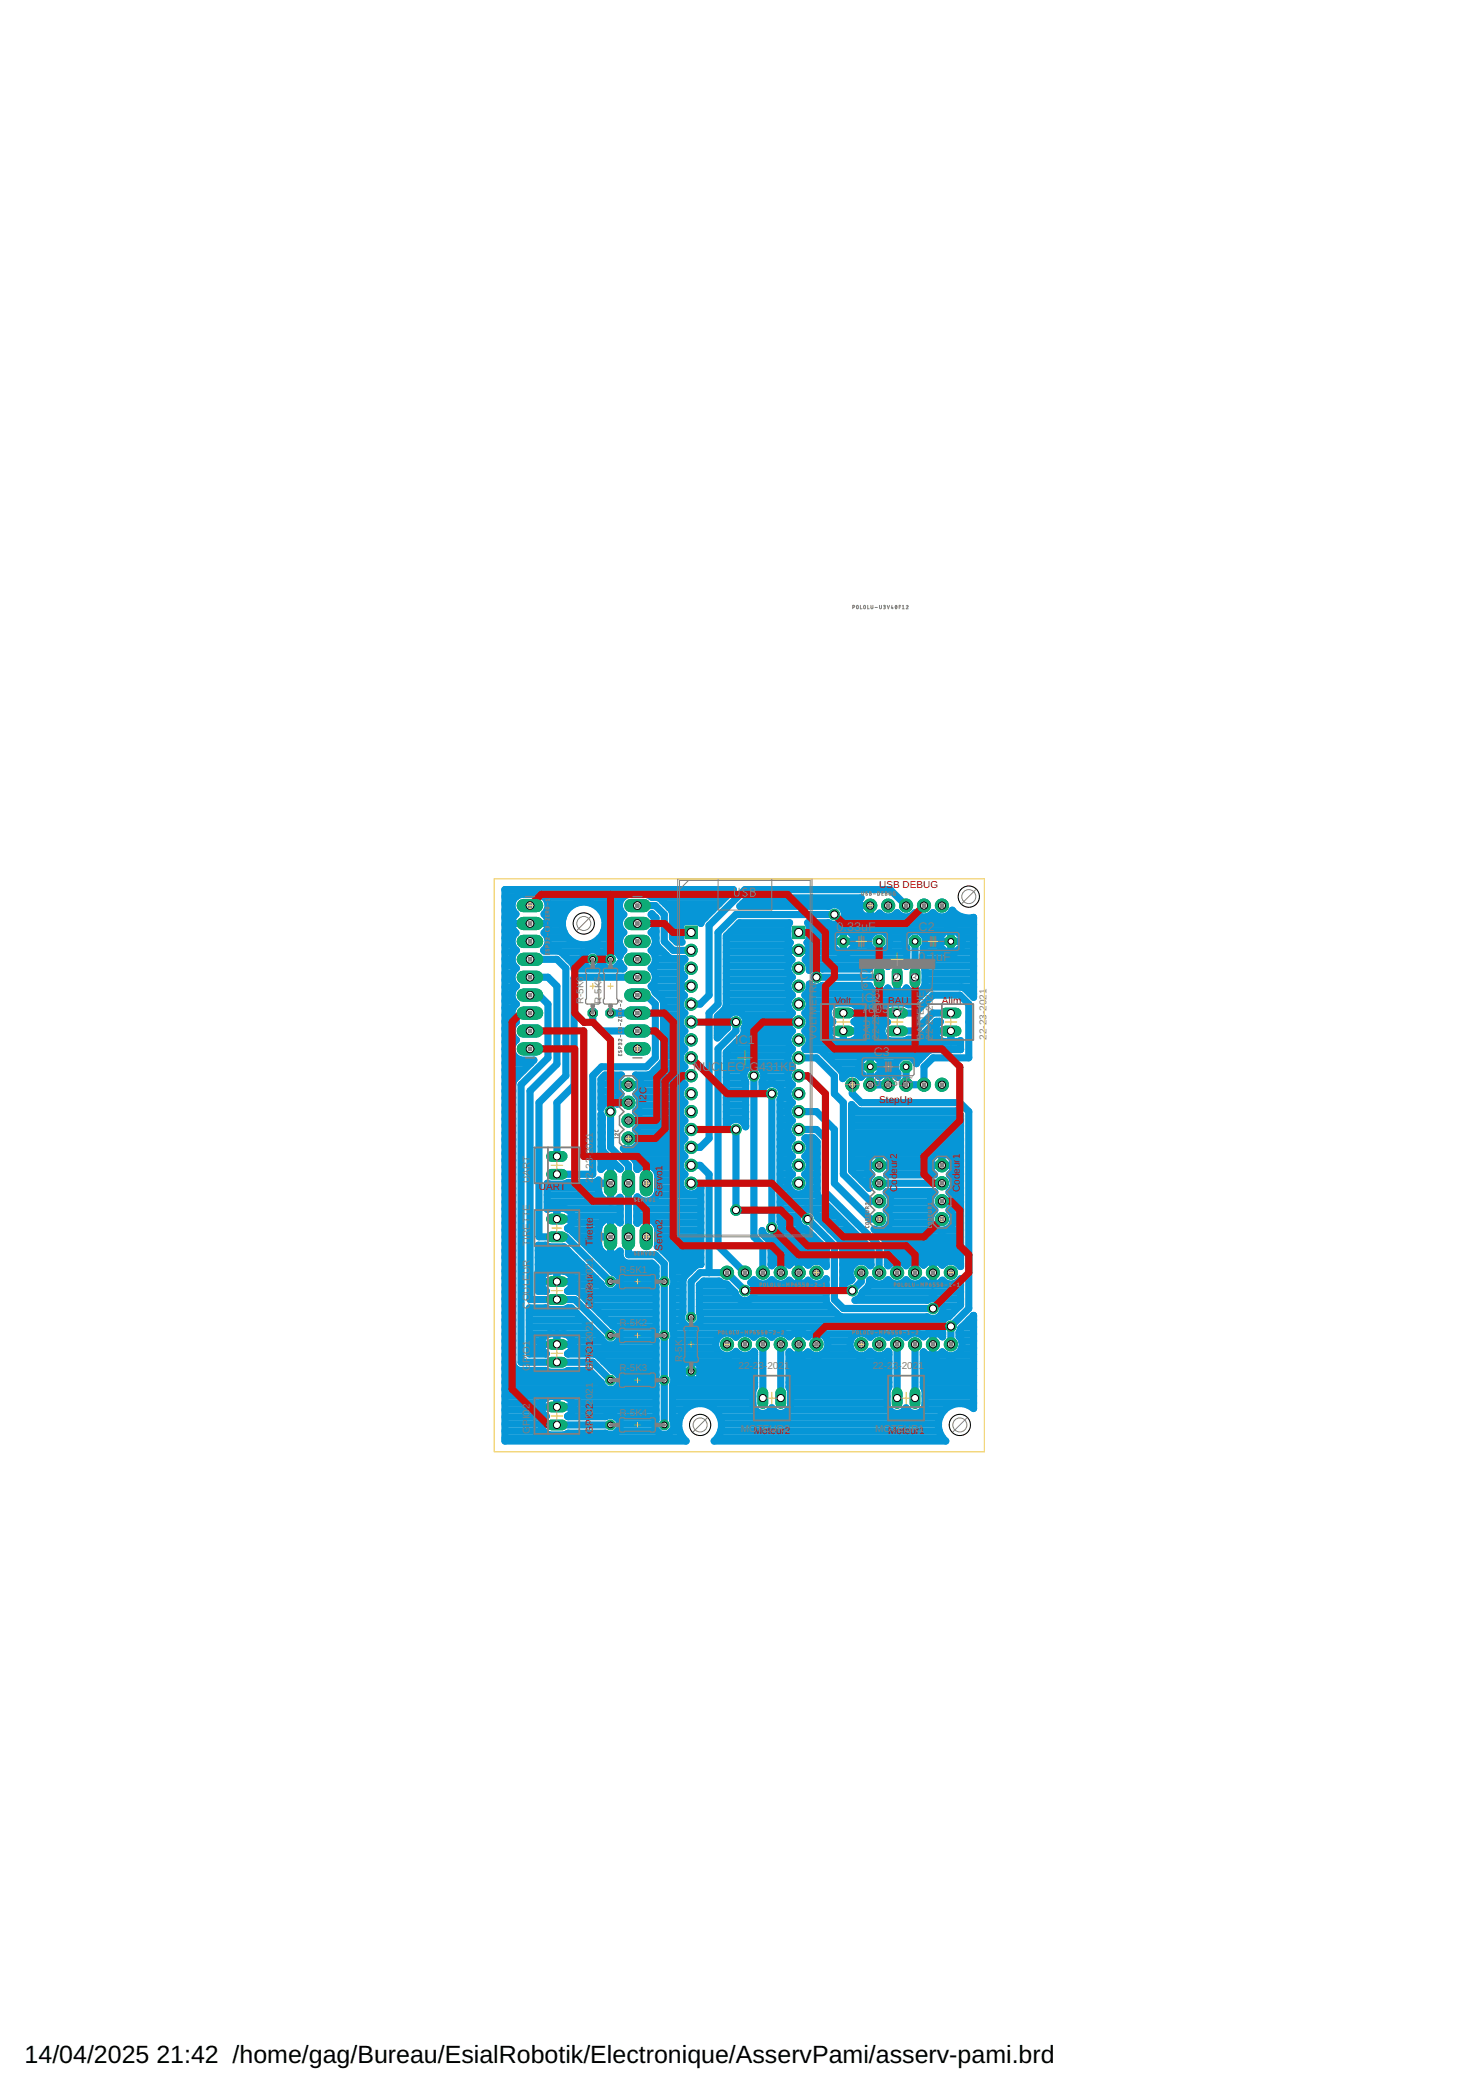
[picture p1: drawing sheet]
<svg xmlns="http://www.w3.org/2000/svg" width="210mm" height="297mm" viewBox="0 0 210 297" stroke-linecap="round" stroke-linejoin="round" font-family="sans-serif">
<defs><g id="words">
<g font-size="3.5">
<text x="3.5" y="292.5">14/04/2025</text>
<text x="22.2" y="292.5">21:42 /home/gag/Bureau/EsialRobotik/Electronique/AsservPami/asserv-pami.brd</text>
</g>
<g font-size="1.8" fill="#808080">
<text x="118.6" y="132">0.33uF</text>
<text x="130.2" y="132">C2</text>
<text x="130.2" y="136.3">0</text>
<text x="131.2" y="136.3">.1uF</text>
<text x="121.8" y="138.8">C11</text>
<text x="122.1" y="142.1">IC2</text>
<text x="122.1" y="143.6">7</text>
<text x="123.1" y="143.6">8</text>
<text x="124.1" y="143.6">0</text>
<text x="125" y="143.6">5</text>
<text x="126" y="143.6">TV</text>
<text x="126.5" y="139.2">2</text>
<text x="129.1" y="139.2">3</text>
<text x="104.2" y="148.1">IC1</text>
<text x="123.9" y="149.7">C3</text>
<text x="98.2" y="151.9">NU</text>
<text x="100.8" y="151.9">C</text>
<text x="102.1" y="151.9">L</text>
<text x="103.1" y="151.9">EO-G431KB</text>
<text x="123.9" y="154">0.33uF</text>
</g>
<g font-size="1.4" fill="#c90d0c">
<text x="124.6" y="125.9">USB DEBUG</text>
<text x="118.3" y="142.4">Volt</text>
<text x="125.9" y="142.4">BAU</text>
<text x="133.5" y="142.4">Alim</text>
<text x="91.6" y="156.3" transform="rotate(-90 91.6 156.3)">I2C</text>
<text x="124.6" y="156.3">StepUp</text>
<text x="127.1" y="166.4" transform="rotate(-90 127.1 166.4)">eur</text>
<text x="127.1" y="164.4" transform="rotate(-90 127.1 164.4)">2</text>
<text x="76.4" y="168.8">UART</text>
<text x="93.9" y="169.7" transform="rotate(-90 93.9 169.7)">Servo1</text>
<text x="127.1" y="169" transform="rotate(-90 127.1 169)">Cod</text>
<text x="136" y="169" transform="rotate(-90 136 169)">Codeur1</text>
<text x="84" y="176.6" transform="rotate(-90 84 176.6)">Tir</text>
<text x="84" y="175" transform="rotate(-90 84 175)">e</text>
<text x="84" y="174.3" transform="rotate(-90 84 174.3)">tte</text>
<text x="93.9" y="177.3" transform="rotate(-90 93.9 177.3)">Ser</text>
<text x="93.9" y="175.1" transform="rotate(-90 93.9 175.1)">vo2</text>
<text x="84" y="185.5" transform="rotate(-90 84 185.5)">Co-u2l3</text>
<text x="84" y="182.6" transform="rotate(-90 84 182.6)">e</text>
<text x="84" y="181.8" transform="rotate(-90 84 181.8)">u</text>
<text x="84" y="192" transform="rotate(-90 84 192)">O</text>
<text x="84" y="190.9" transform="rotate(-90 84 190.9)">1</text>
<text x="84" y="194.4" transform="rotate(-90 84 194.4)">GP-I2</text>
<text x="84" y="203.3" transform="rotate(-90 84 203.3)">GP-I2</text>
<text x="84" y="200.9" transform="rotate(-90 84 200.9)">O</text>
<text x="84" y="199.8" transform="rotate(-90 84 199.8)">2</text>
</g>
<g font-size="1.4" fill="#808080">
<text x="82.7" y="142.4" transform="rotate(-90 82.7 142.4)">R-5K6</text>
<text x="85.2" y="142.4" transform="rotate(-90 85.2 142.4)">R-5K5</text>
<text x="115.7" y="143.8" transform="rotate(-90 115.7 143.8)">M</text>
<text x="115.7" y="142.7" transform="rotate(-90 115.7 142.7)">E</text>
<text x="115.7" y="141.7" transform="rotate(-90 115.7 141.7)">T</text>
<text x="115.7" y="140.9" transform="rotate(-90 115.7 140.9)">RE</text>
<text x="124.6" y="143.8" transform="rotate(-90 124.6 143.8)">-</text>
<text x="124.6" y="143.3" transform="rotate(-90 124.6 143.3)">2</text>
<text x="124.6" y="142.6" transform="rotate(-90 124.6 142.6)">0</text>
<text x="124.6" y="141.8" transform="rotate(-90 124.6 141.8)">21</text>
<text x="115.7" y="147.4" transform="rotate(-90 115.7 147.4)">V</text>
<text x="115.7" y="146.5" transform="rotate(-90 115.7 146.5)">OL</text>
<text x="115.7" y="144.7" transform="rotate(-90 115.7 144.7)">T</text>
<text x="123.3" y="147.4" transform="rotate(-90 123.3 147.4)">B</text>
<text x="123.3" y="146.5" transform="rotate(-90 123.3 146.5)">A</text>
<text x="123.3" y="145.6" transform="rotate(-90 123.3 145.6)">U</text>
<text x="124.6" y="147.4" transform="rotate(-90 124.6 147.4)">2</text>
<text x="124.6" y="146.7" transform="rotate(-90 124.6 146.7)">2-2</text>
<text x="124.6" y="144.6" transform="rotate(-90 124.6 144.6)">3</text>
<text x="131" y="147.4" transform="rotate(-90 131 147.4)">BATTERIE</text>
<text x="132.2" y="147.4" transform="rotate(-90 132.2 147.4)">22-23-2021</text>
<text x="139.8" y="147.4" transform="rotate(-90 139.8 147.4)">22-23-2021</text>
<text x="75.1" y="167.8" transform="rotate(-90 75.1 167.8)">UART</text>
<text x="84" y="167.8" transform="rotate(-90 84 167.8)">22</text>
<text x="84" y="166.2" transform="rotate(-90 84 166.2)">-23-</text>
<text x="84" y="163.7" transform="rotate(-90 84 163.7)">2021</text>
<text x="75.1" y="176.6" transform="rotate(-90 75.1 176.6)">TIRETTE</text>
<text x="75.1" y="185.5" transform="rotate(-90 75.1 185.5)">COULEUR</text>
<text x="84" y="185.5" transform="rotate(-90 84 185.5)">22</text>
<text x="84" y="181.9" transform="rotate(-90 84 181.9)">-2r021</text>
<text x="87.8" y="180.4">R-5K1</text>
<text x="75.1" y="192" transform="rotate(-90 75.1 192)">O1</text>
<text x="84" y="191.6" transform="rotate(-90 84 191.6)">3</text>
<text x="84" y="190.8" transform="rotate(-90 84 190.8)">-20</text>
<text x="84" y="188.7" transform="rotate(-90 84 188.7)">21</text>
<text x="87.8" y="188">R-5K2</text>
<text x="96.7" y="191.7" transform="rotate(-90 96.7 191.7)">5</text>
<text x="96.7" y="190.9" transform="rotate(-90 96.7 190.9)">K</text>
<text x="75.1" y="194.4" transform="rotate(-90 75.1 194.4)">GPI</text>
<text x="84" y="197.6" transform="rotate(-90 84 197.6)">2</text>
<text x="84" y="196.8" transform="rotate(-90 84 196.8)">1</text>
<text x="84" y="194.4" transform="rotate(-90 84 194.4)">22</text>
<text x="87.8" y="194.4">R-5K3</text>
<text x="96.7" y="193.2" transform="rotate(-90 96.7 193.2)">R-</text>
<text x="104.7" y="194.2">22-23</text>
<text x="108.3" y="194.2">-2021</text>
<text x="123.7" y="194.2">22-23</text>
<text x="127.3" y="194.2">-2021</text>
<text x="75.1" y="203.3" transform="rotate(-90 75.1 203.3)">GPI</text>
<text x="75.1" y="200.9" transform="rotate(-90 75.1 200.9)">O</text>
<text x="75.1" y="199.8" transform="rotate(-90 75.1 199.8)">2</text>
<text x="84" y="203.3" transform="rotate(-90 84 203.3)">22</text>
<text x="84" y="200.5" transform="rotate(-90 84 200.5)">3</text>
<text x="84" y="199.7" transform="rotate(-90 84 199.7)">-20</text>
<text x="87.8" y="200.7">R-5K4</text>
<text x="105" y="203.1">MOMoteur2</text>
<text x="107.3" y="203.1">TEUR2</text>
<text x="124" y="203.1">MOMoteur1</text>
<text x="126.3" y="203.1">TEUR1</text>
</g>
</g></defs>
<g fill="none" stroke="#0696d7" stroke-width="1">
<path d="M71.6 139.9h1.5M71.6 138.9h1M71.6 138h1.1M71.6 137h1.3M71.6 136h1M71.6 135h1.3M71.6 134h1.1M71.6 133h1M71.6 132.1h1.3M71.6 131.1h.9M71.6 130.1h1.1M71.6 129.1h1.1"/>
<path d="M71.6 128.1h1M71.6 127.1h1.6M72.5 130.9h5.3M72.9 132.1a1.68 1.68 0 0 1 .2-2.5 1.59 1.59 0 0 1-.5-1.6 1.59 1.59 0 0 1 1.3-1.2h2.5a1.59 1.59 0 0 1 1.2 1.2 1.59 1.59 0 0 1-.5 1.6 1.71 1.71 0 0 1 .2 2.5M72.9 132.1l.2 .2a1.55 1.55 0 0 0 .1 2.4 1.57 1.57 0 0 0 0 2.6 1.57 1.57 0 0 0 0 2.5 1.57 1.57 0 0 0 0 2.6 1.57 1.57 0 0 0 0 2.5 1.57 1.57 0 0 0 0 2.5 1.6 1.6 0 0 0-.6 1.7 1.6 1.6 0 0 0 1.3 1.2h1.8l-2.8 2.8-.2 .5v39.8l.2 .4 .3 .3 .4 .2h3.7l.6 .3h2.1l.5-.3h3l1.7 1.7v.2l.8 .8M75.1 130.9v.1M75.1 138.6h2.6l1.2 1.2v11.1l-3.8 3.8v29.6h6.4l5 5M75.1 136h3.8l1.3 1.3v15.2l-3.8 3.8v19.1h3.8l6.3 6.3M77 127.1h11.4M77.3 132.1l-.2 .2a1.55 1.55 0 0 1-.1 2.4l.2 .2h2l.4 .1 1.6 1.6 .2 .5v.3h6.9l.1-.1-.3-.4-.2-.4v.1l-.8 .7h-1.1l-.7-.7-.8 .7h-1l-.8-.7v-1.1l.8-.8h1l.8 .7 .7-.7h1.1l.8 .8v.1l.2-.5 .3-.4a1.57 1.57 0 0 1 0-2.5 1.57 1.57 0 0 1 0-2.5 1.6 1.6 0 0 1-.6-1.7 1.6 1.6 0 0 1 1.3-1.2h2.5l.6 .2 .2 .2h.7l.4 .2 1.6 1.6 .2 .4v3.6l.6 .6h.8l-.3-.4v-2l.1-.2 .5-.3h2l.3 .2 .2-.4 4.4-4.4-32.3 .1v78.1h25.6a3 3 0 0 1-.2-4.4 3 3 0 0 1 4.4 0 3 3 0 0 1-.2 4.4h32.8a3 3 0 0 1-.3-4.2 3 3 0 0 1 4.3-.4v-13.2l-1.8 1.8-.3 .6v.6a1.6 1.6 0 0 1 0 2.3 1.6 1.6 0 0 1-2.3-.1 1.68 1.68 0 0 1-2.7 0v4.9l.2 .6v2.1a1.42 1.42 0 0 1-1.2 1.1 1.42 1.42 0 0 1-1.5-.8 1.42 1.42 0 0 1-1.5 .8 1.42 1.42 0 0 1-1.2-1.1v-2.1l.3-.6v-4.9l-.1-.1a1.57 1.57 0 0 1-2.6 0 1.62 1.62 0 0 1-2.3 .2 1.62 1.62 0 0 1 0-2.4 1.62 1.62 0 0 1 2.3 .2 1.6 1.6 0 0 1 2.6 0 1.6 1.6 0 0 1 2.5 0 1.59 1.59 0 0 1 2.5-.1 1.78 1.78 0 0 1 2.7 0v-.6a1.4 1.4 0 0 1 .9-2.2M77.3 132.1h2.6M77.5 129.1h2.8"/>
<path d="M77.5 130.1h2.3M77.6 134h10.3M77.6 133h3M77.7 128.1h3.9M77.7 131.1h2M79.5 135h3.6M80.3 129.1a3.1 3.1 0 0 0 .4 4.1 3.1 3.1 0 0 0 4.1 0 3.1 3.1 0 0 0 .4-4.1M80.3 129.1a3.1 3.1 0 0 1 4.9 0M80.5 136h2.2M81.3 137h1.8M83.9 128.1h3.9M84.9 135h.8"/>
<path d="M84.9 133h3M84.9 137h.7M85.2 129.1h2.8M85.6 132.1h2.7M85.6 130.1h2.4M85.7 131.1h2.1M87.4 135h.8M87.5 137h.6M90.3 128.4h2.6l1.2 1.3v3.8l1.3 1.2h2.6M90.3 138.6h-8.8l-.1 .1v15.2l-2.5 2.4v7.7M92.3 127.1h10.6M92.4 139.9h3.9"/>
<path d="M92.4 132.1h.6M92.5 135h1.5M92.6 137h3.8M92.7 130.1h.2M92.8 138h3.8M92.8 134h.3M92.8 133h.2M92.9 138.9h3.7M92.9 136h4.1M92.9 131.1h.1M94.3 128.1h7.6M95.2 129.1h5.7"/>
<path d="M95.3 132.1h1.1M95.3 131.1h1.2M95.3 130.1h4.7M95.4 133h1M96.3 139.9l.3 .8 .4 .5a1.51 1.51 0 0 0 .1 2.4 1.55 1.55 0 0 0 0 2.6 1.55 1.55 0 0 0 0 2.5 1.55 1.55 0 0 0 0 2.6 1.55 1.55 0 0 0 0 2.5 1.54 1.54 0 0 0 0 2.5 1.54 1.54 0 0 0 0 2.6 1.54 1.54 0 0 0 0 2.5 1.52 1.52 0 0 0-.4 2.1M96.3 139.8h1.7M96.4 137l.3-.6 .4-.4-.1-.1h-1.8l-.4-.2-1.6-1.6-.2-.4v-3.5l-.6-.6-.1 .1a1.6 1.6 0 0 1 0 2.5 1.6 1.6 0 0 1 0 2.5 1.6 1.6 0 0 1 0 2.6 1.6 1.6 0 0 1 0 2.5l.3 .4 .2 .5 1.1 1 .1 .4v8.1l-.1 .4-1.6 1.7-.5 .1h-1.7l.5 .6 .2 .7M96.4 137v.6l.3 .6 .3 .3-.4 .4M96.6 138.9l-.2 .4-.1 .6M102.9 139.9h8.8M102.9 138.9h9M102.9 138h8.9"/>
<path d="M102.9 137h8.8M102.9 136h9.2M102.9 135h8.7M102.9 134h8.8M102.9 133h8.8M103.6 132.1h8.1M104.6 131.1h7.1M105.2 128.1h16.5M111.6 134.7h3.2M111.7 137v.6l.2 .6 .4 .4a1.55 1.55 0 0 0 0 2.5 1.55 1.55 0 0 0 0 2.5 1.55 1.55 0 0 0 0 2.6 1.55 1.55 0 0 0 0 2.5 1.55 1.55 0 0 0 0 2.6 1.55 1.55 0 0 0 0 2.5 1.54 1.54 0 0 0 0 2.5 1.54 1.54 0 0 0 0 2.6 1.54 1.54 0 0 0 0 2.5 1.52 1.52 0 0 0-.4 2.1M111.7 134l.3-.4-.2-.1-.1-.3v-2l.2-.4h-7.1l-1.9 1.9v9.9l-.1 .4-1.1 1.1v3.1l1.4-1.5M111.7 134a1.61 1.61 0 0 0 .5 2.1l-.3 .3-.2 .6"/>
<path d="M113.2 134.7v.1M114.2 136h14.3M114.6 134a1.61 1.61 0 0 1-.5 2.1l.4 .3 .2 .6M114.6 134h3.4M114.7 131.1h3.3M114.7 137v.6a1.33 1.33 0 0 1 1.8-.2h6.7l.2-.4M114.7 139.9h.6M114.7 137h8.7M114.7 133h3.3M114.7 132.1h4M114.8 135h4.1M115.7 138.6h8.9"/>
<path d="M116.1 139.9h7.2M118 133.5h3.1M118.3 129.7h-14l-2.5 2.5v10.2l-1.3 1.2v17.8l-1.3 1.3h-1.2M118.6 131.1h19.4M119.5 131.9v3.1M119.5 133.5h.1M119.5 135h.1M119.5 134h.1M119.5 133v.1M119.5 132.1h.1M119.5 129.1h2.3M119.6 130.1h3.5"/>
<path d="M120.2 135h8.3M120.3 132.1h3.7M121.1 134h2M121.1 133h2M121.6 128.4h1.7M123.3 128.4h.1M123.3 128.4v1.7M123.3 130.1h.1M123.3 129.1h.1M123.4 137a1.45 1.45 0 0 1 2.4 0h.1M123.6 130.1h13.1M125.2 132.1h3.9"/>
<path d="M125.8 137h.1M125.9 137a1.53 1.53 0 0 1 2.6 0M126.1 134h2.1M126.1 133h2.1M127.1 136.3v4.5M127.1 138.6h.1M127.1 139.9l.1 .1M127.1 138.9l.1 .1M127.1 138h.1M127.1 137h.1M128.4 128.4l-2.2-2.3h-20.6l-5.1 5.1v9.9l-1.3 1.3h-1.2M128.4 137h.1"/>
<path d="M128.5 137v-2.6l-.3-.3v-1.2l.9-.9h1.2l.8 .9v1.2l-.2 .3v2.6M129.7 133.5v5.1M130.3 132.1h3.7M130.9 136h7.1M130.9 135h3.2M130.9 137h7.1M130.9 137l.2 .5v2.1a1.44 1.44 0 0 1-1.2 1.1 1.44 1.44 0 0 1-1.4-.6 1.51 1.51 0 0 1-2.7 0 1.43 1.43 0 0 1-1.4 .7 1.43 1.43 0 0 1-1.2-1.1h-6.7a1.32 1.32 0 0 1-1.8-.2v.6l-.2 .6-.4 .4a1.55 1.55 0 0 1 0 2.5 1.55 1.55 0 0 1 0 2.6 1.55 1.55 0 0 1 0 2.5l.1 .1h1.8l.4 .2 2.9 2.9 .1 .4v.6M131 139.9h7M131.1 138.9h6.9M131.1 138h6.9M131.1 134h2.1M131.1 133h2.1"/>
<path d="M132 139.9l-.4 .2-2.4 2.4h-.5l-.5-.3h-2.1a1.45 1.45 0 0 0-1.1 1.2 1.45 1.45 0 0 0 .6 1.4M133.2 133.5h3.1M134.8 131.9v3.1M134.8 133.5h.1M134.8 134h.1M134.8 133v.1M134.8 132.1h.1M134.9 129.1h.1M135.4 135h2.6M135.6 132.1h2.4M136.3 134h1.7M136.3 133h1.7"/>
<path d="M138 130.1h.1M138 130.1a2.86 2.86 0 0 1-3-1 1.57 1.57 0 0 1-2.8 .3 1.57 1.57 0 0 1-2.5 0 1.57 1.57 0 0 1-2.6 0 1.56 1.56 0 0 1-2.4 .1 1.7 1.7 0 0 1-2.4 .2 1.7 1.7 0 0 1-.3-2.4h-15.9l-1.2 1.2h12.5a1.43 1.43 0 0 1 2.3 1.2 1.43 1.43 0 0 1-2.3 1.1h-2.9l.2 .4v2l-.1 .3-.2 .1 .2 .4M138 130.1v11.3l-1.3-1.3-.4-.2M71.6 159.6h1.1M71.6 158.6h1.1M71.6 157.6h1.1M71.6 156.7h1.1M71.6 155.7h1.1M71.6 154.7h1.1M71.6 153.7h1.1M71.6 152.7h1.7M71.6 151.7h2.7"/>
<path d="M71.6 150.7h3.6M71.6 149.8h1.4M71.6 148.8h1M71.6 147.8h1.2M71.6 146.8h1.1M71.6 145.8h1M71.6 144.8h1.5M71.6 143.9h1M71.6 142.9h1.2M71.6 141.9h1.2M71.6 140.9h1M75.1 141.1h1.3l1.3 1.3v7.6l-3.8 3.8v39.3h10.1l2.5 2.6"/>
<path d="M84 143.6v1.3l1.3 1.3h5M85.2 158l.2 .4v4.5l.2 .4 2.3 2.4a2.1 2.1 0 0 0-1.5-.6l-.8 .3-.4 .4zM85.2 159.6h.2M85.2 158.6h.2M85.2 156.7h.3M85.2 155.7h2.4M85.2 154.7h2.4M85.2 153.7h2.2M85.4 152.7h2.4M85.7 152.4h2.4a1.71 1.71 0 0 0-.1 2.7l-.3 .3-.2 .6v.5a1.39 1.39 0 0 0-2.3 .7v-4.2zM86.5 157.6v5.1l2.6 2.5v12.7h3.8l1.2 1.3v22.8M86.5 143.6h3.8"/>
<path d="M87.4 153.8h3.4M89.1 153.8h.1M90.1 157.6h6.3M90.3 141.1h1.3l1.3 1.3v7.6l-1.3 1.3h-6.3l-1.3 1.2v14h-5.1M90.4 152.7h6M90.5 159.6h6M90.5 155.7h6.1M90.5 154.7h6M90.7 156.7l-.3 .5-.3 .4a1.57 1.57 0 0 1 0 2.5 1.6 1.6 0 0 1 .4 2.2 1.6 1.6 0 0 1-2.2 .5l1.8 1.7 .2 .5v.7v.1a1.63 1.63 0 0 1 1.7-.6 1.63 1.63 0 0 1 1.2 1.3M90.7 158.6h6.1M90.7 156.7h6.1M90.8 153.7a1.68 1.68 0 0 1-.7 1.4l.3 .3 .3 .6v.7"/>
<path d="M90.8 153.7h6.2M92.8 151.7h3.8M93.1 140.9h3.7M93.8 150.7h2.8M94 141.9h2.5M94 149.8h2.4M94 148.8h3M94 147.8h2.5M94 146.8h2.6M94 145.8h2.7M94 144.8h2.4M94 143.9h2.9"/>
<path d="M94 142.9h2.5M101.7 146.8h.3M101.7 145.8h1.3M101.7 144.8h1.2M101.9 143.9h1.5M102.8 142.9h9M102.9 159.6h.1M102.9 158.6h2.8M102.9 157.6h2.8M102.9 156.7h2.8M102.9 155.7h2.8M102.9 154.7h2.8"/>
<path d="M102.9 153.7h2.8M102.9 152.7h2.5M102.9 151.7h2.7M102.9 150.7h9M102.9 149.8h8.8M102.9 141.9h8.8M102.9 140.9h9.2M103.1 145.7a1.44 1.44 0 0 1 1.2-2.2 1.44 1.44 0 0 1 1.2 2.2v.7l-.2 .4-2.4 2.4v10.6a1.42 1.42 0 0 1 1.4-1.1 1.42 1.42 0 0 1 1.4 1.1v-6.4a1.39 1.39 0 0 1-.1-1.7M103.1 145.7h.1M103.4 148.8h8.8M104.3 144.9v1.3l-2.5 2.5v27.9l3.8 3.8M104.3 147.8h7.4"/>
<path d="M105.3 143.9h6.8M105.3 146.8h6.5M105.5 145.8h6.5M105.6 159.6h.1M105.6 151.7a1.44 1.44 0 0 1 2.4 0M105.7 144.8h6M106.8 152.5v22.9l1.3 1.2v3.8M108 154.7a1.43 1.43 0 0 1 2-.9 1.43 1.43 0 0 1 .6 2.1v17.4a1.43 1.43 0 0 1-.6 2.1 1.43 1.43 0 0 1-2-.9v.4l1.1 1.1 .2 .4v3l.1 .1a1.57 1.57 0 0 1 2.5-.1 1.71 1.71 0 0 1 2.6 0 1.59 1.59 0 0 1 2.6 .2v-2.5l-2.9-2.9a1.43 1.43 0 0 1-1.2-1.3 1.43 1.43 0 0 1 1.2-1.5M108 154.7h.1M108 153.7h1M108 151.7a1.46 1.46 0 0 1 0 1.7v1.3M108 151.7h3.9"/>
<path d="M108.2 152.7h3.5M109.4 155.1v19M109.8 153.7h2.4M110.6 159.6h1.2M110.6 158.6h1.5M110.6 157.6h1.1M110.6 156.7h1.4M110.7 155.7h1.1M110.7 154.7h1M113.2 150h2.5l2.6 2.5v2.6l1.2 1.2v10.2l3.8 3.8h1.3M113.2 157.6h2.5l2.6 2.5v7.7l5 5h1.3M114.1 148.8h22"/>
<path d="M114.3 140.9h16.5M114.3 143.9h3.1M114.4 145.8h2.9M114.6 146.8h2.8M114.6 142.9h3M114.6 141.9h15.2M114.7 147.8h21.4M114.7 144.8h3.3M117.2 149.8h5.4M117.3 146.2h4.5M117.6 142.8l.4-.4 .5-.2h2.1a1.44 1.44 0 0 1 1.1 1.2 1.44 1.44 0 0 1-.7 1.5 1.52 1.52 0 0 1 .8 1.6 1.52 1.52 0 0 1-1.4 1.2h-1.7a1.52 1.52 0 0 1-1.4-1.2 1.52 1.52 0 0 1 .7-1.6 1.44 1.44 0 0 1-.4-2.1zM118.1 150.7h3.7"/>
<path d="M119.1 151.7h2.7M119.4 152.7h.2M119.5 146.8h.1M119.5 146.2v1.5M120.7 159.6h15.4M120.7 158.6h15.4M120.7 157.6h15M120.7 156.7h.1M120.8 153.8v1.3l1.3 1.2h13.9l1.3 1.3v27.9l-2.5 2.6v2.5M121.1 144.8h4.5M121.5 142.9h3.7M121.7 146.8h3.4"/>
<path d="M121.7 143.9h3.3M121.8 151.3h3.1M121.8 145.8h3.2M122 152.7h.1M123.3 153.8h2.6M123.3 153.8h.1M123.3 151.3h.1M123.3 149.7v4.1M123.3 153.7h.1M123.3 152.7h.1M123.3 151.7h.1M123.3 150.7l.1 .1"/>
<path d="M123.3 149.8h.1M124.1 149.8h6.7M124.9 151.7h2.1M124.9 150.7h2.1M125.6 144.8l.2 .1a1.43 1.43 0 0 0-.8 1.5 1.43 1.43 0 0 0 1.1 1.2h2.1l.5-.3h1.2l.4-.1 2.4-2.4 .6 .1a1.52 1.52 0 0 0-.8 1.6 1.52 1.52 0 0 0 1.4 1.2h1.7l.5-.1v1.2h-4.1l-.4 .2-1.6 1.6-.1 .2v-.2l-.9-.8h-1.2l-.8 .8v1.2l.3 .3v.6a2.21 2.21 0 0 0-1.5-.6l-.7 .2-.5 .4-.2-.3 .5-.5v-1.3l-.9-.9h-1.3l-.9 .9v1.3l.5 .5-.3 .3a1.58 1.58 0 0 0-2.6 .2M125.9 153.8h.1M125.9 152.1v1.7M125.9 152.7h.1M125.9 153.7h.1M127.1 143.6h2.6l2.5-2.5h3.8l1.3 1.3v7.6h-5.1l-1.2 1.3v2.5h-2.6v-2.5M127.2 152.7h.1M129.9 150.7h.1"/>
<path d="M130.7 146.8h1.9M131.7 145.8h.8M132.5 146.2h2.3M132.7 144.8h.5M134.8 143.6h-2.6l-2.5 2.6h-2.6M134.8 146.2h.1M134.8 146.2v1.5M134.8 146.8h.1M137.5 140.9h.5M71.6 163.5h1.1M71.6 179.3h1.1M71.6 175.3h1.1"/>
<path d="M71.6 171.4h1.1M71.6 178.3h1.1M71.6 177.3h1.1M71.6 176.3h1.1M71.6 174.4h1.1M71.6 173.4h1.1M71.6 172.4h1.1M71.6 170.4h1.1M71.6 169.4h1.1M71.6 168.5h1.1M71.6 167.5h1.1M71.6 166.5h1.1"/>
<path d="M71.6 165.5h1.1M71.6 164.5h1.1M71.6 162.6h1.1M71.6 161.6h1.1M71.6 160.6h1.1M76.3 179.3h6.1M76.3 178.3h5.2M76.3 177.3h4.2M77.3 176.6h-1v6.5h1M77.3 176.6h.1M77.6 171.4h.1M77.6 170.4h10.3"/>
<path d="M77.6 169.4h7.4M77.6 168.5h7.2M78.9 171.3v1.5M78.9 172.8h2.3M78.9 172.8l.1 .1M78.9 172.4h.1M78.9 171.4h.1M80.2 171.4h7.7M80.8 174.4h4M81.1 173.4h4.1M81.1 172.4h6.8M81.8 175.3l4.8 .1"/>
<path d="M82.8 176.3h2M83.8 177.3h1.4M84.7 167.5l-.5 .2h-3.7l-.5 .2h-2.1l-.3-.1v3.6l.4-.1h1.8a1.52 1.52 0 0 1 1.4 1.2 1.52 1.52 0 0 1-.8 1.7l.5 .2 6 6h.2l.8 .8v1.1l-.8 .7h-1.1l-.8-.7v-.2l-5.3-5.3h-2l-.5-.2M84.7 167.5l.1-.2v1.5a1.7 1.7 0 0 0 1.2 1.5 1.7 1.7 0 0 0 1.9-.5v3.6M84.7 167.5h.1M84.8 178.3h3.2M84.8 167.8h1.8M85.2 163.5h.5M85.2 165.5h.2M85.2 164.5h1.5M85.2 162.6h.2M85.2 161.6h.2"/>
<path d="M85.2 160.6h.2M85.7 179.3h6.9M86.5 165.1v5.3M86.5 172.7v5.3M86.5 177.3h.1M86.5 176.3h.1M86.5 174.4h.1M86.5 173.4h.1M86.5 169.4l.1 .1M86.5 168.5h.1M86.5 167.5h.1M86.5 166.5h.1"/>
<path d="M86.5 165.5h.1M87.6 165.5h.1M87.9 173.4h.1M87.9 165.7h.1M89 163.5h7.7M90 164.5h6.6M90.2 162.6h6.2M90.3 171.4h9M90.3 172.4h9M90.3 170.4h9M90.3 165.5h.4M90.3 173.4h.1"/>
<path d="M90.5 160.6h6M90.7 161.6h6.2M92.6 165.5h3.8M92.8 173.4h6.5M93 169.4h6.3M93.2 166.5v2.5a1.62 1.62 0 0 1-1.2 1.3 1.62 1.62 0 0 1-1.7-.6v.1v3.5v.1a1.63 1.63 0 0 1 1.7-.5 1.63 1.63 0 0 1 1.2 1.2v2.7l.3 .1 1.6 1.6 .2 .4v2.1l.2 .2v1.1l-.2 .1v6.2l.2 .2v1.1l-.2 .1v5l.2 .1v1.1l-.2 .2v4.9l.2 .2v1.1l-.8 .7h-1.1l-.8-.7v-1.1l.2-.2v-4.9l-.2-.2v-1.1l.2-.1v-5l-.2-.1v-1.1l.2-.2v-6.2l-.2-.1v-1.1l.2-.2v-1.3l-.6-.6h-3.6a1.4 1.4 0 0 1-.9-1.7 1.7 1.7 0 0 1-1.9 .5 1.7 1.7 0 0 1-1.2-1.5v-2.1a1.7 1.7 0 0 1 1.2-1.5 1.7 1.7 0 0 1 1.9 .6M93.2 175.3h6.1M93.2 176.3h6.1M93.2 174.4h6.1M93.2 168.5h3.4M93.2 167.5h3.2M93.2 166.5h3.9"/>
<path d="M93.9 177.3h5.4M94.9 178.3h4.4M96.4 167.4a1.54 1.54 0 0 0 1 1.8 1.54 1.54 0 0 0 1.9-.8v10.9h-4M96.4 165.5l.3 .6 .4 .4M96.7 163.5l.4 .5-.4 .4-.3 .5v.6M97.1 166.5l-.4 .4-.3 .5M98 165.2h1.2l1.3 1.3v13.9M99 179.3l-.4 .2-.4 .3-1.2 1.3-.2 .4v4.6l-.2 .1v1.1l.8 .8M99.3 168.5h.1M104.3 160.1v11.5M108.5 175.3h.2M109.2 176.3h7.1"/>
<path d="M109.3 179.3h.3M109.3 178.3h7.8M109.3 177.3h7.8M110.1 175.3h5.2M110.6 163.5h1.3M110.6 171.4h7.1M110.6 172.4h2.5M110.6 170.4h6.1M110.6 169.4h5.3M110.6 168.5h1.2M110.6 167.5h1.1M110.6 166.5h1.7"/>
<path d="M110.6 165.5h1.1M110.6 164.5h1.2M110.6 162.6h1.1M110.6 161.6h1.5M110.6 160.6h1.1M110.6 173.4h2.6M110.8 174.4h3.5M111.7 167.4a1.55 1.55 0 0 0 1.5 1.9 1.55 1.55 0 0 0 1.5-1.9M111.7 165.5l.2 .6 .4 .4M111.7 179.3h.3M111.9 163.5l.4 .5-.4 .4-.2 .5v.6M112.3 166.5l-.4 .4-.2 .5"/>
<path d="M113.2 160.1h2.5l1.3 1.3v7.6l7.6 7.6v3.8M113.2 178.8v3.4M113.2 179.3h.1M114.1 166.5l.4 .4 .2 .5M114.1 166.5h1.7M114.2 161.6h1.3M114.4 179.3h.2M114.5 163.5a1.52 1.52 0 0 0-.4-2.1l.1-.1h1.1l.5 .6v7.4l.2 .4 7.4 7.4v2.3l-.1 .1a1.61 1.61 0 0 0-2.2-.4 1.61 1.61 0 0 0-.3 2.3l-.2 .2a1.36 1.36 0 0 0-1.2 1v-6.2l-.1-.4-3.4-3.4a1.41 1.41 0 0 0-1.2-1.2M114.5 163.5l-.4 .5 .4 .4 .2 .5v.6M114.5 172.8l3.8 3.8v7.7l1.2 1.2h12.7M114.5 163.5h1.3M114.6 168.5h1.2"/>
<path d="M114.6 164.5h1.2M114.7 165.5l-.2 .6-.4 .4M114.7 167.5h1.1M114.7 165.5h1.1M114.7 162.6h1.1M115.8 172.4h2.9M116.6 173.4h3.1M116.8 179.3h.3M117.6 174.4h3.1M118.6 175.3h3.1M119.4 176.3h3.2M119.4 179.3h1.6"/>
<path d="M119.4 178.3h4M119.4 177.3h4M120.7 163.5h3.7M120.7 165.5h2.2M120.7 164.5h2.4M120.7 162.6h15.4M120.7 161.6h15.4M120.7 160.6h15.4M121.2 166.5h2.3M122.2 167.5h.8M122.9 165.2h3.4M123 167.4v.7l.2 .4-2.5-2.5v-9.4l.7 .7 .4 .2h13.8l.5 .6v21.5"/>
<path d="M123 167.4l.3-.5 .2-.3a1.71 1.71 0 0 1-.1-2.5 1.71 1.71 0 0 1 2.5 0 1.71 1.71 0 0 1-.2 2.5h6.7a1.7 1.7 0 0 1-.2-2.5 1.7 1.7 0 0 1 2.5 0 1.7 1.7 0 0 1-.1 2.5l.3 .3 .2 .5M123.1 168.5h.1M123.2 179.3h.2M124 174.4h.1M124.6 167.8h8.9M124.6 164.5h.1M124.6 163.6v1.6M124.9 163.5h8.3M125 175.3h11.1M125.1 174.4h7.9M125.8 171.4h6.6M125.8 176.3h10.3"/>
<path d="M125.8 166.5h6.6M125.8 179.3h.3M125.8 178.3h10.3M125.8 177.3h10.3M126 169.4h6.1M126.1 173.4h5.9M126.2 172.4h5.8M126.2 164.5h5.8M126.2 170.4h5.7M126.3 165.5h5.5M128.2 179.3h.4M130.8 179.3h.2"/>
<path d="M131.8 165.2h3.4M132.2 178.8v3.4M132.2 179.3h.1M133.5 179.3h.2M133.5 164.5h.1M133.5 163.6v1.6M133.8 163.5h2.3M134 174.4h2.1M134.6 166.5h1.5M134.6 171.4h1.5M134.9 169.4h1.2M134.9 168.5h1.2"/>
<path d="M135 173.4h1.1M135 172.4h1.1M135 164.5h1.1M135.1 167.4v.7l-.2 .6-.4 .3a1.6 1.6 0 0 1 0 2.6 1.62 1.62 0 0 1 .2 2.3 1.62 1.62 0 0 1-2.4 0 1.62 1.62 0 0 1 .2-2.3 1.57 1.57 0 0 1 0-2.6l-.1-.1h-6.7l-.1 .1a1.57 1.57 0 0 1 0 2.6 1.6 1.6 0 0 1 .4 2.1 1.6 1.6 0 0 1-2.1 .6l1.7 1.7 .2 .4v3l.1 .1a1.57 1.57 0 0 1 2.5 0 1.57 1.57 0 0 1 2.5-.1 1.71 1.71 0 0 1 2.7 0 1.6 1.6 0 0 1 2.5 .2M135.1 170.4h1M135.1 167.5h1M135.2 165.5h.9M135.8 179.3h.3M136.1 179.6h.1M71.6 188.1h1.1M71.6 197h21.4M71.6 199.9h5.1"/>
<path d="M71.6 199h5.2M71.6 198h21.4M71.6 196h13.6M71.6 195h12.6M71.6 194h1.5M71.6 193.1h1.1M71.6 192.1h1.1M71.6 191.1h1.1M71.6 190.1h1.1M71.6 189.1h1.1M71.6 187.2h1.1M71.6 186.2h1.1"/>
<path d="M71.6 185.2h1.1M71.6 184.2h1.1M71.6 183.2h1.1M71.6 182.2h1.1M71.6 181.3h1.1M71.6 180.3h1.1M75 188.1h8.7M75 191.1h1.7M75 190.1h1.8M75 189.1h2.9M75 187.2h7.7M75 186.2h6.7"/>
<path d="M76.3 182.2h.5M76.3 181.3h.4M76.3 180.3h1.5M76.7 190.6h4.5M76.7 181.7h4.5M76.7 199.5h4.5M77.2 198.3l.6-.3h2a1.51 1.51 0 0 1 1.4 1.2 1.51 1.51 0 0 1-.8 1.6l5.4 .1 .2-.2h1.1l.8 .8v1.1l-.8 .7h-1.1l-.2-.1h-5.3l-.5 .3h-2.1a1.44 1.44 0 0 1-1.2-1.2 1.44 1.44 0 0 1 .7-1.5 1.51 1.51 0 0 1-.2-2.5zM77.3 185.4h-2.3v6.6h2.3M77.3 185.4l.1 .1M77.4 192v-.1a1.52 1.52 0 0 1-.7-1.6 1.52 1.52 0 0 1 1.3-1.2h1.8a1.52 1.52 0 0 1 1.4 1.2 1.52 1.52 0 0 1-.8 1.6l3.8 .1 .5 .2 2.2 2.2h.2l.8 .7v1.1l-.8 .8M77.4 183.1h-.1M77.4 183.1v-.1a1.52 1.52 0 0 1-.7-1.6 1.52 1.52 0 0 1 1.3-1.2h1.8a1.52 1.52 0 0 1 1.4 1.2 1.52 1.52 0 0 1-.8 1.6l1.3 .1 .4 .2 4.8 4.7h.2l.8 .8v1.1l-.8 .8h-1.1l-.8-.8v-.2l-4.2-4.3h-.5l-.5 .3h-2.1l-.5-.2"/>
<path d="M77.4 192h-.1M78.9 189.1l.1 1.5M78.9 180.2l.1 1.5M78.9 198l.1 1.5M78.9 199h.1M78.9 190.1h.1M78.9 189.1h.1M78.9 181.3h.1M78.9 180.3h.1M79.9 189.1h4.8M80.1 180.3h3.3M81.1 199h11.9"/>
<path d="M81.1 191.1h11.9M81.1 190.1h4.3M81.1 182.2h4.1M81.1 181.3h3.3M81.1 199.9h11.9M82 183.2h11M83.1 184.2h9.9M84 185.2h9M84.5 192.1h8.5M85 186.2h8M85.6 193.1h7.4M86 187.2h7"/>
<path d="M86.6 194h6.4M86.7 180.3h6.3M87.2 188.1h5.8M87.7 190.1h5.3M87.7 195h5.2M87.9 196h4.9M87.9 189.1h4.9M87.9 182.2h4.9M87.9 181.3h4.9M95.3 188.1h38M95.3 197h11.5M95.3 199.9h1.7"/>
<path d="M95.3 199h11.4M95.3 198h11.4M95.3 194h1.2M95.3 193.1h2M95.3 192.1h7.1M95.3 191.1h6.2M95.3 190.1h6.2M95.3 187.2h1.3M95.3 186.2h1.4M95.3 185.2h1.5M95.3 184.2h1.5M95.3 183.2h1.5"/>
<path d="M95.3 180.3h2.5M95.4 195h1.2M95.5 196h11.5M95.5 189.1h7M95.5 182.2h1.3M95.5 181.3h1.4M96.5 195l.9 .8h1.2l.8-.8M96.5 195v-1.2l.9-.8h1.2l.8 .8v1.2M96.5 194.4h2.9M98 195v.1M98 193v2.8M98 194.4h.1"/>
<path d="M98 194v.1M98 193.1h.1M98.6 193.1h8.4M99.1 185.2h18.4M99.1 184.2h5.7M99.1 183.2h5M99.1 182.2h4.1M99.2 186.2h19.3M99.3 187.2h34.4M99.4 195h7.6M99.4 194h7.6M101.4 199.9h5.7"/>
<path d="M101.7 189.7a1.63 1.63 0 0 1 2.6-.1 1.6 1.6 0 0 1 2.5 0 1.6 1.6 0 0 1 2.6 0 1.59 1.59 0 0 1 2.5-.1 1.71 1.71 0 0 1 2.6 0 1.61 1.61 0 0 1 2.4-.1 1.61 1.61 0 0 1 0 2.4 1.61 1.61 0 0 1-2.4-.1 1.68 1.68 0 0 1-2.6 0l-.1 4.9 .3 .6v2.1a1.41 1.41 0 0 1-1.3 1.1 1.41 1.41 0 0 1-1.4-.8 1.42 1.42 0 0 1-1.5 .8 1.42 1.42 0 0 1-1.2-1.1v-2.1l.3-.6v-4.9l-.2-.1a1.57 1.57 0 0 1-2.5 0 1.62 1.62 0 0 1-2.2 .3 1.62 1.62 0 0 1-.4-2.2zM103.6 189.1h1.4M103.7 192.1h1.2M105.6 183l-2.6-2.6h-3.8l-1.2 1.3v5.1M106.2 189.1h1.3M106.2 192.1h.8M106.3 184.2h10.8M106.8 182.2h10.3M107 183.2h10.1M108.1 190.6v7.6M108.7 189.1h1.4M109.2 199.9h.4"/>
<path d="M110.7 190.6v7.6M111.2 189.1h1.2M111.7 199.9h14.4M111.8 196h14.2M111.8 195h14.2M111.8 194h14.2M111.8 193.1h14.2M111.8 192.1h.5M112 197h13.8M112.1 199h13.6M112.1 198h13.6M113.2 188.9v3.4"/>
<path d="M113.2 180.4v.1M113.2 190.6h.1M113.2 180.3h.1M113.2 192.1h.1M113.2 191.1h.1M113.2 190.1h.1M113.2 189.1h.1M113.2 181.3h.1M114 189.1h1.1M114.1 192.1h1M116.3 189.1h5.2M116.4 192.1h5"/>
<path d="M117.1 181.3v3.2l.2 .4 1.6 1.6 .4 .2h12.1a1.43 1.43 0 0 0 2.3-1.2 1.43 1.43 0 0 0-2.3-1.2M117.1 181.4a1.59 1.59 0 0 1-2.6 .1 1.68 1.68 0 0 1-2.6 0 1.55 1.55 0 0 1-2.5-.1 1.57 1.57 0 0 1-2.6 0l-.4 .4a1.43 1.43 0 0 1-.1 2.4 1.43 1.43 0 0 1-2.1-1l-1.2-1.1h-.3l-.8-.5h-2.2l-.6 .6v3.9l.2 .1v1.1l-.8 .8M117.2 190.1h3.3M117.3 191.1h3.2M119.4 182.2h.2M119.4 181.3h1.3M119.4 180.3h1.1M121.6 184.2h10.2M122.1 180.4v1.3l-1.3 1.3M122.2 183.2h13.9M122.7 189.1h1.3M122.7 192.1h1.3"/>
<path d="M123.1 182.2h13M125.2 189.1h1.4M125.3 192.1h.7M127.1 190.6v7.6M127.7 189.1h1.4M128.2 199.9h.5M129.7 190.6v7.6M130.3 189.1h1.1M130.7 199.9h3.2M130.9 196h7.1M130.9 195h7.1M130.9 194h7.1"/>
<path d="M130.9 193.1h7.1M130.9 192.1h.5M131 197h7M131.1 199h6.9M131.1 198h6.9M131.4 184.4h-10.2a1.36 1.36 0 0 0 1-1.2l.9-.8 .1-.5v-.4l.1-.1a1.57 1.57 0 0 0 2.6 0 1.57 1.57 0 0 0 2.5 0 1.56 1.56 0 0 0 2.5 .1 1.68 1.68 0 0 0 2.7 0 1.58 1.58 0 0 0 2.5-.2v3.7l-1.6 1.7M131.4 184.3v.1M132.2 188.9v3.4M132.2 180.4v.1M132.2 181.3h.1M132.2 190.6h.1M132.2 192.1h.1"/>
<path d="M132.2 191.1h.1M132.2 190.1h.1M132.2 189.1h.1M132.2 180.3h.1M132.7 184.2h3.4M133.1 189.1h.5M133.1 192.1h1M133.5 186.2h1.5M133.6 185.2h2.4M134.5 186.7h.1M135.4 192.1h2.6M135.9 189.1h2.1"/>
<path d="M136.3 191.1h1.7M136.3 190.1h1.7M136.4 188.1h1.6M137.3 187.2h.7M138 186.5h.1M71.6 203.9h25.2M71.6 202.9h5.4M71.6 201.9h5.2M71.6 200.9h5.7M78.9 202h7.6M87.3 200.9h5.7M87.5 202.9h5.6"/>
<path d="M87.9 201.9h4.9M95.2 202.9h1.1M95.3 200.9h1.1M95.5 201.9h.7M101.7 203.9h31.9M102.1 200.9h31.1M102.1 202.9h31M102.3 201.9h30.7"/>
<circle cx="119.5" cy="133.5" r="1.69"/>
<circle cx="124.6" cy="133.5" r="1.58"/>
<circle cx="134.8" cy="133.5" r="1.7"/>
</g>
<path d="M134 146.2h1.5" fill="none" stroke="#0dab76" stroke-width="1.5"/>
<circle cx="134.8" cy="146.2" r=".51" fill="#fff" stroke="#000" stroke-width=".14"/>
<path d="M134 143.6h1.5" fill="none" stroke="#0dab76" stroke-width="1.5"/>
<circle cx="134.8" cy="143.6" r=".51" fill="#fff" stroke="#000" stroke-width=".14"/>
<circle cx="124.6" cy="133.5" r=".87" fill="#0dab76" stroke="#0dab76" stroke-width=".14"/>
<circle cx="124.6" cy="133.5" r=".4" fill="#fff" stroke="#000" stroke-width=".14"/>
<circle cx="119.5" cy="133.5" r=".87" fill="#0dab76" stroke="#0dab76" stroke-width=".14"/>
<circle cx="119.5" cy="133.5" r=".4" fill="#fff" stroke="#000" stroke-width=".14"/>
<circle cx="129.7" cy="133.5" r=".87" fill="#0dab76" stroke="#0dab76" stroke-width=".14"/>
<circle cx="129.7" cy="133.5" r=".4" fill="#fff" stroke="#000" stroke-width=".14"/>
<circle cx="134.8" cy="133.5" r=".87" fill="#0dab76" stroke="#0dab76" stroke-width=".14"/>
<circle cx="134.8" cy="133.5" r=".4" fill="#fff" stroke="#000" stroke-width=".14"/>
<circle cx="133.5" cy="172.8" r=".93" fill="#0dab76" stroke="#0dab76" stroke-width=".14"/>
<circle cx="133.5" cy="172.8" r=".51" fill="#fff" stroke="#000" stroke-width=".14"/>
<circle cx="133.5" cy="170.3" r=".93" fill="#0dab76" stroke="#0dab76" stroke-width=".14"/>
<circle cx="133.5" cy="170.3" r=".51" fill="#fff" stroke="#000" stroke-width=".14"/>
<circle cx="133.5" cy="167.8" r=".93" fill="#0dab76" stroke="#0dab76" stroke-width=".14"/>
<circle cx="133.5" cy="167.8" r=".51" fill="#fff" stroke="#000" stroke-width=".14"/>
<circle cx="133.5" cy="165.2" r=".93" fill="#0dab76" stroke="#0dab76" stroke-width=".14"/>
<circle cx="133.5" cy="165.2" r=".51" fill="#fff" stroke="#000" stroke-width=".14"/>
<circle cx="124.6" cy="172.8" r=".93" fill="#0dab76" stroke="#0dab76" stroke-width=".14"/>
<circle cx="124.6" cy="172.8" r=".51" fill="#fff" stroke="#000" stroke-width=".14"/>
<circle cx="124.6" cy="170.3" r=".93" fill="#0dab76" stroke="#0dab76" stroke-width=".14"/>
<circle cx="124.6" cy="170.3" r=".51" fill="#fff" stroke="#000" stroke-width=".14"/>
<circle cx="124.6" cy="167.8" r=".93" fill="#0dab76" stroke="#0dab76" stroke-width=".14"/>
<circle cx="124.6" cy="167.8" r=".51" fill="#fff" stroke="#000" stroke-width=".14"/>
<circle cx="124.6" cy="165.2" r=".93" fill="#0dab76" stroke="#0dab76" stroke-width=".14"/>
<circle cx="124.6" cy="165.2" r=".51" fill="#fff" stroke="#000" stroke-width=".14"/>
<path d="M97.1 131.3h1.7v1.8h-1.7z" fill="#0dab76" stroke="#0dab76" stroke-width=".14"/>
<circle cx="98" cy="132.2" r=".57" fill="#fff" stroke="#000" stroke-width=".14"/>
<circle cx="98" cy="134.7" r=".87" fill="#0dab76" stroke="#0dab76" stroke-width=".14"/>
<circle cx="98" cy="134.7" r=".57" fill="#fff" stroke="#000" stroke-width=".14"/>
<circle cx="98" cy="137.3" r=".87" fill="#0dab76" stroke="#0dab76" stroke-width=".14"/>
<circle cx="98" cy="137.3" r=".57" fill="#fff" stroke="#000" stroke-width=".14"/>
<circle cx="98" cy="139.8" r=".87" fill="#0dab76" stroke="#0dab76" stroke-width=".14"/>
<circle cx="98" cy="139.8" r=".57" fill="#fff" stroke="#000" stroke-width=".14"/>
<circle cx="98" cy="142.4" r=".87" fill="#0dab76" stroke="#0dab76" stroke-width=".14"/>
<circle cx="98" cy="142.4" r=".57" fill="#fff" stroke="#000" stroke-width=".14"/>
<circle cx="98" cy="144.9" r=".87" fill="#0dab76" stroke="#0dab76" stroke-width=".14"/>
<circle cx="98" cy="144.9" r=".57" fill="#fff" stroke="#000" stroke-width=".14"/>
<circle cx="98" cy="147.4" r=".87" fill="#0dab76" stroke="#0dab76" stroke-width=".14"/>
<circle cx="98" cy="147.4" r=".57" fill="#fff" stroke="#000" stroke-width=".14"/>
<circle cx="98" cy="150" r=".87" fill="#0dab76" stroke="#0dab76" stroke-width=".14"/>
<circle cx="98" cy="150" r=".57" fill="#fff" stroke="#000" stroke-width=".14"/>
<circle cx="98" cy="152.5" r=".87" fill="#0dab76" stroke="#0dab76" stroke-width=".14"/>
<circle cx="98" cy="152.5" r=".57" fill="#fff" stroke="#000" stroke-width=".14"/>
<circle cx="98" cy="155.1" r=".87" fill="#0dab76" stroke="#0dab76" stroke-width=".14"/>
<circle cx="98" cy="155.1" r=".57" fill="#fff" stroke="#000" stroke-width=".14"/>
<circle cx="98" cy="157.6" r=".87" fill="#0dab76" stroke="#0dab76" stroke-width=".14"/>
<circle cx="98" cy="157.6" r=".57" fill="#fff" stroke="#000" stroke-width=".14"/>
<circle cx="98" cy="160.1" r=".87" fill="#0dab76" stroke="#0dab76" stroke-width=".14"/>
<circle cx="98" cy="160.1" r=".57" fill="#fff" stroke="#000" stroke-width=".14"/>
<circle cx="98" cy="162.7" r=".87" fill="#0dab76" stroke="#0dab76" stroke-width=".14"/>
<circle cx="98" cy="162.7" r=".57" fill="#fff" stroke="#000" stroke-width=".14"/>
<circle cx="98" cy="165.2" r=".87" fill="#0dab76" stroke="#0dab76" stroke-width=".14"/>
<circle cx="98" cy="165.2" r=".57" fill="#fff" stroke="#000" stroke-width=".14"/>
<circle cx="98" cy="167.8" r=".87" fill="#0dab76" stroke="#0dab76" stroke-width=".14"/>
<circle cx="98" cy="167.8" r=".57" fill="#fff" stroke="#000" stroke-width=".14"/>
<circle cx="113.2" cy="167.8" r=".87" fill="#0dab76" stroke="#0dab76" stroke-width=".14"/>
<circle cx="113.2" cy="167.8" r=".57" fill="#fff" stroke="#000" stroke-width=".14"/>
<circle cx="113.2" cy="165.2" r=".87" fill="#0dab76" stroke="#0dab76" stroke-width=".14"/>
<circle cx="113.2" cy="165.2" r=".57" fill="#fff" stroke="#000" stroke-width=".14"/>
<circle cx="113.2" cy="162.7" r=".87" fill="#0dab76" stroke="#0dab76" stroke-width=".14"/>
<circle cx="113.2" cy="162.7" r=".57" fill="#fff" stroke="#000" stroke-width=".14"/>
<circle cx="113.2" cy="160.1" r=".87" fill="#0dab76" stroke="#0dab76" stroke-width=".14"/>
<circle cx="113.2" cy="160.1" r=".57" fill="#fff" stroke="#000" stroke-width=".14"/>
<circle cx="113.2" cy="157.6" r=".87" fill="#0dab76" stroke="#0dab76" stroke-width=".14"/>
<circle cx="113.2" cy="157.6" r=".57" fill="#fff" stroke="#000" stroke-width=".14"/>
<circle cx="113.2" cy="155.1" r=".87" fill="#0dab76" stroke="#0dab76" stroke-width=".14"/>
<circle cx="113.2" cy="155.1" r=".57" fill="#fff" stroke="#000" stroke-width=".14"/>
<circle cx="113.2" cy="152.5" r=".87" fill="#0dab76" stroke="#0dab76" stroke-width=".14"/>
<circle cx="113.2" cy="152.5" r=".57" fill="#fff" stroke="#000" stroke-width=".14"/>
<circle cx="113.2" cy="150" r=".87" fill="#0dab76" stroke="#0dab76" stroke-width=".14"/>
<circle cx="113.2" cy="150" r=".57" fill="#fff" stroke="#000" stroke-width=".14"/>
<circle cx="113.2" cy="147.4" r=".87" fill="#0dab76" stroke="#0dab76" stroke-width=".14"/>
<circle cx="113.2" cy="147.4" r=".57" fill="#fff" stroke="#000" stroke-width=".14"/>
<circle cx="113.2" cy="144.9" r=".87" fill="#0dab76" stroke="#0dab76" stroke-width=".14"/>
<circle cx="113.2" cy="144.9" r=".57" fill="#fff" stroke="#000" stroke-width=".14"/>
<circle cx="113.2" cy="142.4" r=".87" fill="#0dab76" stroke="#0dab76" stroke-width=".14"/>
<circle cx="113.2" cy="142.4" r=".57" fill="#fff" stroke="#000" stroke-width=".14"/>
<circle cx="113.2" cy="139.8" r=".87" fill="#0dab76" stroke="#0dab76" stroke-width=".14"/>
<circle cx="113.2" cy="139.8" r=".57" fill="#fff" stroke="#000" stroke-width=".14"/>
<circle cx="113.2" cy="137.3" r=".87" fill="#0dab76" stroke="#0dab76" stroke-width=".14"/>
<circle cx="113.2" cy="137.3" r=".57" fill="#fff" stroke="#000" stroke-width=".14"/>
<circle cx="113.2" cy="134.7" r=".87" fill="#0dab76" stroke="#0dab76" stroke-width=".14"/>
<circle cx="113.2" cy="134.7" r=".57" fill="#fff" stroke="#000" stroke-width=".14"/>
<path d="M112.3 131.3h1.8v1.8h-1.8z" fill="#0dab76" stroke="#0dab76" stroke-width=".14"/>
<circle cx="113.2" cy="132.2" r=".57" fill="#fff" stroke="#000" stroke-width=".14"/>
<path d="M124.6 137.8v1.5" fill="none" stroke="#0dab76" stroke-width="1.5"/>
<circle cx="124.6" cy="138.6" r=".51" fill="#fff" stroke="#000" stroke-width=".14"/>
<path d="M127.1 137.8v1.5" fill="none" stroke="#0dab76" stroke-width="1.5"/>
<circle cx="127.1" cy="138.6" r=".51" fill="#fff" stroke="#000" stroke-width=".14"/>
<path d="M129.7 137.8v1.5" fill="none" stroke="#0dab76" stroke-width="1.5"/>
<circle cx="129.7" cy="138.6" r=".51" fill="#fff" stroke="#000" stroke-width=".14"/>
<path d="M129.7 197.5v1.5" fill="none" stroke="#0dab76" stroke-width="1.5"/>
<circle cx="129.7" cy="198.2" r=".51" fill="#fff" stroke="#000" stroke-width=".14"/>
<path d="M127.1 197.5v1.5" fill="none" stroke="#0dab76" stroke-width="1.5"/>
<circle cx="127.1" cy="198.2" r=".51" fill="#fff" stroke="#000" stroke-width=".14"/>
<path d="M110.7 197.5v1.5" fill="none" stroke="#0dab76" stroke-width="1.5"/>
<circle cx="110.7" cy="198.2" r=".51" fill="#fff" stroke="#000" stroke-width=".14"/>
<path d="M108.1 197.5v1.5" fill="none" stroke="#0dab76" stroke-width="1.5"/>
<circle cx="108.1" cy="198.2" r=".51" fill="#fff" stroke="#000" stroke-width=".14"/>
<circle cx="134.8" cy="180.4" r=".93" fill="#0dab76" stroke="#0dab76" stroke-width=".14"/>
<circle cx="134.8" cy="180.4" r=".51" fill="#fff" stroke="#000" stroke-width=".14"/>
<circle cx="132.2" cy="180.4" r=".93" fill="#0dab76" stroke="#0dab76" stroke-width=".14"/>
<circle cx="132.2" cy="180.4" r=".51" fill="#fff" stroke="#000" stroke-width=".14"/>
<circle cx="129.7" cy="180.4" r=".93" fill="#0dab76" stroke="#0dab76" stroke-width=".14"/>
<circle cx="129.7" cy="180.4" r=".51" fill="#fff" stroke="#000" stroke-width=".14"/>
<circle cx="127.1" cy="180.4" r=".93" fill="#0dab76" stroke="#0dab76" stroke-width=".14"/>
<circle cx="127.1" cy="180.4" r=".51" fill="#fff" stroke="#000" stroke-width=".14"/>
<circle cx="124.6" cy="180.4" r=".93" fill="#0dab76" stroke="#0dab76" stroke-width=".14"/>
<circle cx="124.6" cy="180.4" r=".51" fill="#fff" stroke="#000" stroke-width=".14"/>
<circle cx="122.1" cy="180.4" r=".93" fill="#0dab76" stroke="#0dab76" stroke-width=".14"/>
<circle cx="122.1" cy="180.4" r=".51" fill="#fff" stroke="#000" stroke-width=".14"/>
<circle cx="122.1" cy="190.6" r=".93" fill="#0dab76" stroke="#0dab76" stroke-width=".14"/>
<circle cx="122.1" cy="190.6" r=".51" fill="#fff" stroke="#000" stroke-width=".14"/>
<circle cx="124.6" cy="190.6" r=".93" fill="#0dab76" stroke="#0dab76" stroke-width=".14"/>
<circle cx="124.6" cy="190.6" r=".51" fill="#fff" stroke="#000" stroke-width=".14"/>
<circle cx="127.1" cy="190.6" r=".93" fill="#0dab76" stroke="#0dab76" stroke-width=".14"/>
<circle cx="127.1" cy="190.6" r=".51" fill="#fff" stroke="#000" stroke-width=".14"/>
<circle cx="129.7" cy="190.6" r=".93" fill="#0dab76" stroke="#0dab76" stroke-width=".14"/>
<circle cx="129.7" cy="190.6" r=".51" fill="#fff" stroke="#000" stroke-width=".14"/>
<circle cx="132.2" cy="190.6" r=".93" fill="#0dab76" stroke="#0dab76" stroke-width=".14"/>
<circle cx="132.2" cy="190.6" r=".51" fill="#fff" stroke="#000" stroke-width=".14"/>
<circle cx="134.8" cy="190.6" r=".93" fill="#0dab76" stroke="#0dab76" stroke-width=".14"/>
<circle cx="134.8" cy="190.6" r=".51" fill="#fff" stroke="#000" stroke-width=".14"/>
<circle cx="103" cy="190.6" r=".93" fill="#0dab76" stroke="#0dab76" stroke-width=".14"/>
<circle cx="103" cy="190.6" r=".51" fill="#fff" stroke="#000" stroke-width=".14"/>
<circle cx="105.6" cy="190.6" r=".93" fill="#0dab76" stroke="#0dab76" stroke-width=".14"/>
<circle cx="105.6" cy="190.6" r=".51" fill="#fff" stroke="#000" stroke-width=".14"/>
<circle cx="108.1" cy="190.6" r=".93" fill="#0dab76" stroke="#0dab76" stroke-width=".14"/>
<circle cx="108.1" cy="190.6" r=".51" fill="#fff" stroke="#000" stroke-width=".14"/>
<circle cx="110.7" cy="190.6" r=".93" fill="#0dab76" stroke="#0dab76" stroke-width=".14"/>
<circle cx="110.7" cy="190.6" r=".51" fill="#fff" stroke="#000" stroke-width=".14"/>
<circle cx="113.2" cy="190.6" r=".93" fill="#0dab76" stroke="#0dab76" stroke-width=".14"/>
<circle cx="113.2" cy="190.6" r=".51" fill="#fff" stroke="#000" stroke-width=".14"/>
<circle cx="115.7" cy="190.6" r=".93" fill="#0dab76" stroke="#0dab76" stroke-width=".14"/>
<circle cx="115.7" cy="190.6" r=".51" fill="#fff" stroke="#000" stroke-width=".14"/>
<circle cx="115.7" cy="180.4" r=".93" fill="#0dab76" stroke="#0dab76" stroke-width=".14"/>
<circle cx="115.7" cy="180.4" r=".51" fill="#fff" stroke="#000" stroke-width=".14"/>
<circle cx="113.2" cy="180.4" r=".93" fill="#0dab76" stroke="#0dab76" stroke-width=".14"/>
<circle cx="113.2" cy="180.4" r=".51" fill="#fff" stroke="#000" stroke-width=".14"/>
<circle cx="110.7" cy="180.4" r=".93" fill="#0dab76" stroke="#0dab76" stroke-width=".14"/>
<circle cx="110.7" cy="180.4" r=".51" fill="#fff" stroke="#000" stroke-width=".14"/>
<circle cx="108.1" cy="180.4" r=".93" fill="#0dab76" stroke="#0dab76" stroke-width=".14"/>
<circle cx="108.1" cy="180.4" r=".51" fill="#fff" stroke="#000" stroke-width=".14"/>
<circle cx="105.6" cy="180.4" r=".93" fill="#0dab76" stroke="#0dab76" stroke-width=".14"/>
<circle cx="105.6" cy="180.4" r=".51" fill="#fff" stroke="#000" stroke-width=".14"/>
<circle cx="103" cy="180.4" r=".93" fill="#0dab76" stroke="#0dab76" stroke-width=".14"/>
<circle cx="103" cy="180.4" r=".51" fill="#fff" stroke="#000" stroke-width=".14"/>
<circle cx="123.3" cy="128.4" r=".93" fill="#0dab76" stroke="#0dab76" stroke-width=".14"/>
<circle cx="123.3" cy="128.4" r=".51" fill="#fff" stroke="#000" stroke-width=".14"/>
<circle cx="125.9" cy="128.4" r=".93" fill="#0dab76" stroke="#0dab76" stroke-width=".14"/>
<circle cx="125.9" cy="128.4" r=".51" fill="#fff" stroke="#000" stroke-width=".14"/>
<circle cx="128.4" cy="128.4" r=".93" fill="#0dab76" stroke="#0dab76" stroke-width=".14"/>
<circle cx="128.4" cy="128.4" r=".51" fill="#fff" stroke="#000" stroke-width=".14"/>
<circle cx="131" cy="128.4" r=".93" fill="#0dab76" stroke="#0dab76" stroke-width=".14"/>
<circle cx="131" cy="128.4" r=".51" fill="#fff" stroke="#000" stroke-width=".14"/>
<circle cx="133.5" cy="128.4" r=".93" fill="#0dab76" stroke="#0dab76" stroke-width=".14"/>
<circle cx="133.5" cy="128.4" r=".51" fill="#fff" stroke="#000" stroke-width=".14"/>
<circle cx="98" cy="194.4" r=".71" fill="#0dab76" stroke="#0dab76" stroke-width=".14"/>
<circle cx="98" cy="194.4" r=".4" fill="#fff" stroke="#000" stroke-width=".14"/>
<circle cx="98" cy="186.8" r=".71" fill="#0dab76" stroke="#0dab76" stroke-width=".14"/>
<circle cx="98" cy="186.8" r=".4" fill="#fff" stroke="#000" stroke-width=".14"/>
<circle cx="120.8" cy="153.8" r=".93" fill="#0dab76" stroke="#0dab76" stroke-width=".14"/>
<circle cx="120.8" cy="153.8" r=".51" fill="#fff" stroke="#000" stroke-width=".14"/>
<circle cx="123.3" cy="153.8" r=".93" fill="#0dab76" stroke="#0dab76" stroke-width=".14"/>
<circle cx="123.3" cy="153.8" r=".51" fill="#fff" stroke="#000" stroke-width=".14"/>
<circle cx="125.9" cy="153.8" r=".93" fill="#0dab76" stroke="#0dab76" stroke-width=".14"/>
<circle cx="125.9" cy="153.8" r=".51" fill="#fff" stroke="#000" stroke-width=".14"/>
<circle cx="128.4" cy="153.8" r=".93" fill="#0dab76" stroke="#0dab76" stroke-width=".14"/>
<circle cx="128.4" cy="153.8" r=".51" fill="#fff" stroke="#000" stroke-width=".14"/>
<circle cx="131" cy="153.8" r=".93" fill="#0dab76" stroke="#0dab76" stroke-width=".14"/>
<circle cx="131" cy="153.8" r=".51" fill="#fff" stroke="#000" stroke-width=".14"/>
<circle cx="133.5" cy="153.8" r=".93" fill="#0dab76" stroke="#0dab76" stroke-width=".14"/>
<circle cx="133.5" cy="153.8" r=".51" fill="#fff" stroke="#000" stroke-width=".14"/>
<path d="M89.4 148.7h1.9" fill="none" stroke="#0dab76" stroke-width="1.9"/>
<circle cx="90.3" cy="148.7" r=".55" fill="#fff" stroke="#000" stroke-width=".14"/>
<path d="M89.4 146.2h1.9" fill="none" stroke="#0dab76" stroke-width="1.9"/>
<circle cx="90.3" cy="146.2" r=".55" fill="#fff" stroke="#000" stroke-width=".14"/>
<path d="M89.4 143.6h1.9" fill="none" stroke="#0dab76" stroke-width="1.9"/>
<circle cx="90.3" cy="143.6" r=".55" fill="#fff" stroke="#000" stroke-width=".14"/>
<path d="M89.4 141.1h1.9" fill="none" stroke="#0dab76" stroke-width="1.9"/>
<circle cx="90.3" cy="141.1" r=".55" fill="#fff" stroke="#000" stroke-width=".14"/>
<path d="M89.4 138.6h1.9" fill="none" stroke="#0dab76" stroke-width="1.9"/>
<circle cx="90.3" cy="138.6" r=".55" fill="#fff" stroke="#000" stroke-width=".14"/>
<path d="M89.4 136h1.9" fill="none" stroke="#0dab76" stroke-width="1.9"/>
<circle cx="90.3" cy="136" r=".55" fill="#fff" stroke="#000" stroke-width=".14"/>
<path d="M89.4 133.5h1.9" fill="none" stroke="#0dab76" stroke-width="1.9"/>
<circle cx="90.3" cy="133.5" r=".55" fill="#fff" stroke="#000" stroke-width=".14"/>
<path d="M89.4 130.9h1.9" fill="none" stroke="#0dab76" stroke-width="1.9"/>
<circle cx="90.3" cy="130.9" r=".55" fill="#fff" stroke="#000" stroke-width=".14"/>
<path d="M89.4 128.4h1.9" fill="none" stroke="#0dab76" stroke-width="1.9"/>
<circle cx="90.3" cy="128.4" r=".55" fill="#fff" stroke="#000" stroke-width=".14"/>
<path d="M74.2 128.4h1.9" fill="none" stroke="#0dab76" stroke-width="1.9"/>
<circle cx="75.1" cy="128.4" r=".55" fill="#fff" stroke="#000" stroke-width=".14"/>
<path d="M74.2 130.9h1.9" fill="none" stroke="#0dab76" stroke-width="1.9"/>
<circle cx="75.1" cy="130.9" r=".55" fill="#fff" stroke="#000" stroke-width=".14"/>
<path d="M74.2 133.5h1.9" fill="none" stroke="#0dab76" stroke-width="1.9"/>
<circle cx="75.1" cy="133.5" r=".55" fill="#fff" stroke="#000" stroke-width=".14"/>
<path d="M74.2 136h1.9" fill="none" stroke="#0dab76" stroke-width="1.9"/>
<circle cx="75.1" cy="136" r=".55" fill="#fff" stroke="#000" stroke-width=".14"/>
<path d="M74.2 138.6h1.9" fill="none" stroke="#0dab76" stroke-width="1.9"/>
<circle cx="75.1" cy="138.6" r=".55" fill="#fff" stroke="#000" stroke-width=".14"/>
<path d="M74.2 141.1h1.9" fill="none" stroke="#0dab76" stroke-width="1.9"/>
<circle cx="75.1" cy="141.1" r=".55" fill="#fff" stroke="#000" stroke-width=".14"/>
<path d="M74.2 143.6h1.9" fill="none" stroke="#0dab76" stroke-width="1.9"/>
<circle cx="75.1" cy="143.6" r=".55" fill="#fff" stroke="#000" stroke-width=".14"/>
<path d="M74.2 146.2h1.9" fill="none" stroke="#0dab76" stroke-width="1.9"/>
<circle cx="75.1" cy="146.2" r=".55" fill="#fff" stroke="#000" stroke-width=".14"/>
<path d="M74.2 148.7h1.9" fill="none" stroke="#0dab76" stroke-width="1.9"/>
<circle cx="75.1" cy="148.7" r=".55" fill="#fff" stroke="#000" stroke-width=".14"/>
<circle cx="89.1" cy="161.4" r=".93" fill="#0dab76" stroke="#0dab76" stroke-width=".14"/>
<circle cx="89.1" cy="161.4" r=".51" fill="#fff" stroke="#000" stroke-width=".14"/>
<circle cx="89.1" cy="158.9" r=".93" fill="#0dab76" stroke="#0dab76" stroke-width=".14"/>
<circle cx="89.1" cy="158.9" r=".51" fill="#fff" stroke="#000" stroke-width=".14"/>
<circle cx="89.1" cy="156.3" r=".93" fill="#0dab76" stroke="#0dab76" stroke-width=".14"/>
<circle cx="89.1" cy="156.3" r=".51" fill="#fff" stroke="#000" stroke-width=".14"/>
<circle cx="89.1" cy="153.8" r=".93" fill="#0dab76" stroke="#0dab76" stroke-width=".14"/>
<circle cx="89.1" cy="153.8" r=".51" fill="#fff" stroke="#000" stroke-width=".14"/>
<path d="M78.2 175.4h1.5" fill="none" stroke="#0dab76" stroke-width="1.5"/>
<circle cx="78.9" cy="175.4" r=".51" fill="#fff" stroke="#000" stroke-width=".14"/>
<path d="M78.2 172.8h1.5" fill="none" stroke="#0dab76" stroke-width="1.5"/>
<circle cx="78.9" cy="172.8" r=".51" fill="#fff" stroke="#000" stroke-width=".14"/>
<circle cx="86.5" cy="181.7" r=".71" fill="#0dab76" stroke="#0dab76" stroke-width=".14"/>
<circle cx="86.5" cy="181.7" r=".4" fill="#fff" stroke="#000" stroke-width=".14"/>
<circle cx="94.1" cy="181.7" r=".71" fill="#0dab76" stroke="#0dab76" stroke-width=".14"/>
<circle cx="94.1" cy="181.7" r=".4" fill="#fff" stroke="#000" stroke-width=".14"/>
<path d="M78.2 184.3h1.5" fill="none" stroke="#0dab76" stroke-width="1.5"/>
<circle cx="78.9" cy="184.3" r=".51" fill="#fff" stroke="#000" stroke-width=".14"/>
<path d="M78.2 181.7h1.5" fill="none" stroke="#0dab76" stroke-width="1.5"/>
<circle cx="78.9" cy="181.7" r=".51" fill="#fff" stroke="#000" stroke-width=".14"/>
<circle cx="86.5" cy="189.3" r=".71" fill="#0dab76" stroke="#0dab76" stroke-width=".14"/>
<circle cx="86.5" cy="189.3" r=".4" fill="#fff" stroke="#000" stroke-width=".14"/>
<circle cx="94.1" cy="189.3" r=".71" fill="#0dab76" stroke="#0dab76" stroke-width=".14"/>
<circle cx="94.1" cy="189.3" r=".4" fill="#fff" stroke="#000" stroke-width=".14"/>
<path d="M78.2 193.1h1.5" fill="none" stroke="#0dab76" stroke-width="1.5"/>
<circle cx="78.9" cy="193.1" r=".51" fill="#fff" stroke="#000" stroke-width=".14"/>
<path d="M78.2 190.6h1.5" fill="none" stroke="#0dab76" stroke-width="1.5"/>
<circle cx="78.9" cy="190.6" r=".51" fill="#fff" stroke="#000" stroke-width=".14"/>
<circle cx="86.5" cy="195.7" r=".71" fill="#0dab76" stroke="#0dab76" stroke-width=".14"/>
<circle cx="86.5" cy="195.7" r=".4" fill="#fff" stroke="#000" stroke-width=".14"/>
<circle cx="94.1" cy="195.7" r=".71" fill="#0dab76" stroke="#0dab76" stroke-width=".14"/>
<circle cx="94.1" cy="195.7" r=".4" fill="#fff" stroke="#000" stroke-width=".14"/>
<path d="M78.2 202h1.5" fill="none" stroke="#0dab76" stroke-width="1.5"/>
<circle cx="78.9" cy="202" r=".51" fill="#fff" stroke="#000" stroke-width=".14"/>
<path d="M78.2 199.5h1.5" fill="none" stroke="#0dab76" stroke-width="1.5"/>
<circle cx="78.9" cy="199.5" r=".51" fill="#fff" stroke="#000" stroke-width=".14"/>
<circle cx="86.5" cy="202" r=".71" fill="#0dab76" stroke="#0dab76" stroke-width=".14"/>
<circle cx="86.5" cy="202" r=".4" fill="#fff" stroke="#000" stroke-width=".14"/>
<circle cx="94.1" cy="202" r=".71" fill="#0dab76" stroke="#0dab76" stroke-width=".14"/>
<circle cx="94.1" cy="202" r=".4" fill="#fff" stroke="#000" stroke-width=".14"/>
<path d="M78.2 166.5h1.5" fill="none" stroke="#0dab76" stroke-width="1.5"/>
<circle cx="78.9" cy="166.5" r=".51" fill="#fff" stroke="#000" stroke-width=".14"/>
<path d="M78.2 164h1.5" fill="none" stroke="#0dab76" stroke-width="1.5"/>
<circle cx="78.9" cy="164" r=".51" fill="#fff" stroke="#000" stroke-width=".14"/>
<path d="M91.6 166.8v1.9" fill="none" stroke="#0dab76" stroke-width="1.9"/>
<circle cx="91.6" cy="167.8" r=".55" fill="#fff" stroke="#000" stroke-width=".14"/>
<path d="M89.1 166.8v1.9" fill="none" stroke="#0dab76" stroke-width="1.9"/>
<circle cx="89.1" cy="167.8" r=".55" fill="#fff" stroke="#000" stroke-width=".14"/>
<path d="M86.5 166.8v1.9" fill="none" stroke="#0dab76" stroke-width="1.9"/>
<circle cx="86.5" cy="167.8" r=".55" fill="#fff" stroke="#000" stroke-width=".14"/>
<path d="M91.6 174.4v1.9" fill="none" stroke="#0dab76" stroke-width="1.9"/>
<circle cx="91.6" cy="175.4" r=".55" fill="#fff" stroke="#000" stroke-width=".14"/>
<path d="M89.1 174.4v1.9" fill="none" stroke="#0dab76" stroke-width="1.9"/>
<circle cx="89.1" cy="175.4" r=".55" fill="#fff" stroke="#000" stroke-width=".14"/>
<path d="M86.5 174.4v1.9" fill="none" stroke="#0dab76" stroke-width="1.9"/>
<circle cx="86.5" cy="175.4" r=".55" fill="#fff" stroke="#000" stroke-width=".14"/>
<circle cx="123.3" cy="151.3" r=".87" fill="#0dab76" stroke="#0dab76" stroke-width=".14"/>
<circle cx="123.3" cy="151.3" r=".4" fill="#fff" stroke="#000" stroke-width=".14"/>
<circle cx="128.4" cy="151.3" r=".87" fill="#0dab76" stroke="#0dab76" stroke-width=".14"/>
<circle cx="128.4" cy="151.3" r=".4" fill="#fff" stroke="#000" stroke-width=".14"/>
<path d="M126.4 146.2h1.5" fill="none" stroke="#0dab76" stroke-width="1.5"/>
<circle cx="127.1" cy="146.2" r=".51" fill="#fff" stroke="#000" stroke-width=".14"/>
<path d="M126.4 143.6h1.5" fill="none" stroke="#0dab76" stroke-width="1.5"/>
<circle cx="127.1" cy="143.6" r=".51" fill="#fff" stroke="#000" stroke-width=".14"/>
<path d="M118.8 146.2h1.5" fill="none" stroke="#0dab76" stroke-width="1.5"/>
<circle cx="119.5" cy="146.2" r=".51" fill="#fff" stroke="#000" stroke-width=".14"/>
<path d="M118.8 143.6h1.5" fill="none" stroke="#0dab76" stroke-width="1.5"/>
<circle cx="119.5" cy="143.6" r=".51" fill="#fff" stroke="#000" stroke-width=".14"/>
<circle cx="86.5" cy="143.6" r=".71" fill="#0dab76" stroke="#0dab76" stroke-width=".14"/>
<circle cx="86.5" cy="143.6" r=".4" fill="#fff" stroke="#000" stroke-width=".14"/>
<circle cx="86.5" cy="136" r=".71" fill="#0dab76" stroke="#0dab76" stroke-width=".14"/>
<circle cx="86.5" cy="136" r=".4" fill="#fff" stroke="#000" stroke-width=".14"/>
<circle cx="84" cy="143.6" r=".71" fill="#0dab76" stroke="#0dab76" stroke-width=".14"/>
<circle cx="84" cy="143.6" r=".4" fill="#fff" stroke="#000" stroke-width=".14"/>
<circle cx="84" cy="136" r=".71" fill="#0dab76" stroke="#0dab76" stroke-width=".14"/>
<circle cx="84" cy="136" r=".4" fill="#fff" stroke="#000" stroke-width=".14"/>
<circle cx="134.8" cy="188.1" r=".74" fill="#0dab76" stroke="#0dab76" stroke-width=".14"/>
<circle cx="134.8" cy="188.1" r=".51" fill="#fff" stroke="#000" stroke-width=".14"/>
<circle cx="104.3" cy="171.6" r=".74" fill="#0dab76" stroke="#0dab76" stroke-width=".14"/>
<circle cx="104.3" cy="171.6" r=".51" fill="#fff" stroke="#000" stroke-width=".14"/>
<circle cx="104.3" cy="160.1" r=".74" fill="#0dab76" stroke="#0dab76" stroke-width=".14"/>
<circle cx="104.3" cy="160.1" r=".51" fill="#fff" stroke="#000" stroke-width=".14"/>
<circle cx="109.4" cy="174.1" r=".74" fill="#0dab76" stroke="#0dab76" stroke-width=".14"/>
<circle cx="109.4" cy="174.1" r=".51" fill="#fff" stroke="#000" stroke-width=".14"/>
<circle cx="109.4" cy="155.1" r=".74" fill="#0dab76" stroke="#0dab76" stroke-width=".14"/>
<circle cx="109.4" cy="155.1" r=".51" fill="#fff" stroke="#000" stroke-width=".14"/>
<circle cx="106.8" cy="152.5" r=".74" fill="#0dab76" stroke="#0dab76" stroke-width=".14"/>
<circle cx="106.8" cy="152.5" r=".51" fill="#fff" stroke="#000" stroke-width=".14"/>
<circle cx="104.3" cy="144.9" r=".74" fill="#0dab76" stroke="#0dab76" stroke-width=".14"/>
<circle cx="104.3" cy="144.9" r=".51" fill="#fff" stroke="#000" stroke-width=".14"/>
<circle cx="118.3" cy="129.7" r=".74" fill="#0dab76" stroke="#0dab76" stroke-width=".14"/>
<circle cx="118.3" cy="129.7" r=".51" fill="#fff" stroke="#000" stroke-width=".14"/>
<circle cx="105.6" cy="183" r=".74" fill="#0dab76" stroke="#0dab76" stroke-width=".14"/>
<circle cx="105.6" cy="183" r=".51" fill="#fff" stroke="#000" stroke-width=".14"/>
<circle cx="120.8" cy="183" r=".74" fill="#0dab76" stroke="#0dab76" stroke-width=".14"/>
<circle cx="120.8" cy="183" r=".51" fill="#fff" stroke="#000" stroke-width=".14"/>
<circle cx="114.5" cy="172.8" r=".74" fill="#0dab76" stroke="#0dab76" stroke-width=".14"/>
<circle cx="114.5" cy="172.8" r=".51" fill="#fff" stroke="#000" stroke-width=".14"/>
<circle cx="132.2" cy="185.5" r=".74" fill="#0dab76" stroke="#0dab76" stroke-width=".14"/>
<circle cx="132.2" cy="185.5" r=".51" fill="#fff" stroke="#000" stroke-width=".14"/>
<circle cx="86.5" cy="157.6" r=".74" fill="#0dab76" stroke="#0dab76" stroke-width=".14"/>
<circle cx="86.5" cy="157.6" r=".51" fill="#fff" stroke="#000" stroke-width=".14"/>
<circle cx="115.7" cy="138.6" r=".74" fill="#0dab76" stroke="#0dab76" stroke-width=".14"/>
<circle cx="115.7" cy="138.6" r=".51" fill="#fff" stroke="#000" stroke-width=".14"/>
<g fill="none" stroke="#c90d0c" stroke-width="1">
<path d="M75.1 128.4l1.6-1.6h34.9l5.4 5.4v3.8l1.3 1.3v1.3l-1.3 1.2v7.6l1.3 1.3h15.2l2.5 2.6v7.6l-5 5.1v2.5l1.2 1.3h1.3M86.5 126.8v9.2h-3.8l-1.2 1.3v6.3l1.3 1.3h1.3l2.4 2.5v10.2M90.3 130.9h3.8l1.3 1.3h2.6M113.2 132.2h1.3l1.2 1.3v5.1M124.6 133.5v10.1M129.7 138.6v10.1M131 128.4l-2.6 2.5h-8.9l-1.2-1.2M75.1 148.7h6.4v19.1l2.5 2.5h6.3l1.3 1.3v3.8M75.1 143.6h-1.2l-1.3 1.3v52.1l5.1 5h1.2M75.1 146.2h7.6v17.8h7.6l1.3 1.2v2.6M86.5 156.3h2.6M90.3 143.6h3.8l1.3 1.3v7.2l-1.1 1.2v6.7l-1.4 1.4h-3.8"/>
<path d="M90.3 146.2h2.6l1.2 1.2v4.4l-1 1v5.9l-.2 .2h-3.8M98 152.5h-1.3l-1.3 1.3v21.6l1.3 1.2h12.7l1.3 1.3v2.5M98 150l5 5.1h6.4M98 144.9h6.3M113.2 152.5h1.3l2.5 2.6v17.7l2.5 2.6h11.5l2.5-2.6M113.2 144.9h-5.1l-1.3 1.3v6.3M119.5 143.6h7.6M98 160.1h6.3M98 167.8h11.4l5.1 5M104.3 171.6h6.4l1.2 1.2v1.3l2.6 2.5h13.9l1.3 1.3v2.5M109.4 174.1l3.8 3.8h12.7l1.2 1.3v1.2M133.5 170.3h1.3l1.2 1.3v5l1.3 1.3v2.5l-5.1 5.1"/>
<path d="M105.6 183h15.2M134.8 188.1h-17.8l-1.3 1.2v1.3"/>
</g>
<path d="M134 146.2h1.5" fill="none" stroke="#0dab76" stroke-width="1.5"/>
<circle cx="134.8" cy="146.2" r=".51" fill="#fff" stroke="#000" stroke-width=".14"/>
<path d="M134 143.6h1.5" fill="none" stroke="#0dab76" stroke-width="1.5"/>
<circle cx="134.8" cy="143.6" r=".51" fill="#fff" stroke="#000" stroke-width=".14"/>
<circle cx="124.6" cy="133.5" r=".87" fill="#0dab76" stroke="#0dab76" stroke-width=".14"/>
<circle cx="124.6" cy="133.5" r=".4" fill="#fff" stroke="#000" stroke-width=".14"/>
<circle cx="119.5" cy="133.5" r=".87" fill="#0dab76" stroke="#0dab76" stroke-width=".14"/>
<circle cx="119.5" cy="133.5" r=".4" fill="#fff" stroke="#000" stroke-width=".14"/>
<circle cx="129.7" cy="133.5" r=".87" fill="#0dab76" stroke="#0dab76" stroke-width=".14"/>
<circle cx="129.7" cy="133.5" r=".4" fill="#fff" stroke="#000" stroke-width=".14"/>
<circle cx="134.8" cy="133.5" r=".87" fill="#0dab76" stroke="#0dab76" stroke-width=".14"/>
<circle cx="134.8" cy="133.5" r=".4" fill="#fff" stroke="#000" stroke-width=".14"/>
<circle cx="133.5" cy="172.8" r=".93" fill="#0dab76" stroke="#0dab76" stroke-width=".14"/>
<circle cx="133.5" cy="172.8" r=".51" fill="#fff" stroke="#000" stroke-width=".14"/>
<circle cx="133.5" cy="170.3" r=".93" fill="#0dab76" stroke="#0dab76" stroke-width=".14"/>
<circle cx="133.5" cy="170.3" r=".51" fill="#fff" stroke="#000" stroke-width=".14"/>
<circle cx="133.5" cy="167.8" r=".93" fill="#0dab76" stroke="#0dab76" stroke-width=".14"/>
<circle cx="133.5" cy="167.8" r=".51" fill="#fff" stroke="#000" stroke-width=".14"/>
<circle cx="133.5" cy="165.2" r=".93" fill="#0dab76" stroke="#0dab76" stroke-width=".14"/>
<circle cx="133.5" cy="165.2" r=".51" fill="#fff" stroke="#000" stroke-width=".14"/>
<circle cx="124.6" cy="172.8" r=".93" fill="#0dab76" stroke="#0dab76" stroke-width=".14"/>
<circle cx="124.6" cy="172.8" r=".51" fill="#fff" stroke="#000" stroke-width=".14"/>
<circle cx="124.6" cy="170.3" r=".93" fill="#0dab76" stroke="#0dab76" stroke-width=".14"/>
<circle cx="124.6" cy="170.3" r=".51" fill="#fff" stroke="#000" stroke-width=".14"/>
<circle cx="124.6" cy="167.8" r=".93" fill="#0dab76" stroke="#0dab76" stroke-width=".14"/>
<circle cx="124.6" cy="167.8" r=".51" fill="#fff" stroke="#000" stroke-width=".14"/>
<circle cx="124.6" cy="165.2" r=".93" fill="#0dab76" stroke="#0dab76" stroke-width=".14"/>
<circle cx="124.6" cy="165.2" r=".51" fill="#fff" stroke="#000" stroke-width=".14"/>
<path d="M97.1 131.3h1.7v1.8h-1.7z" fill="#0dab76" stroke="#0dab76" stroke-width=".14"/>
<circle cx="98" cy="132.2" r=".57" fill="#fff" stroke="#000" stroke-width=".14"/>
<circle cx="98" cy="134.7" r=".87" fill="#0dab76" stroke="#0dab76" stroke-width=".14"/>
<circle cx="98" cy="134.7" r=".57" fill="#fff" stroke="#000" stroke-width=".14"/>
<circle cx="98" cy="137.3" r=".87" fill="#0dab76" stroke="#0dab76" stroke-width=".14"/>
<circle cx="98" cy="137.3" r=".57" fill="#fff" stroke="#000" stroke-width=".14"/>
<circle cx="98" cy="139.8" r=".87" fill="#0dab76" stroke="#0dab76" stroke-width=".14"/>
<circle cx="98" cy="139.8" r=".57" fill="#fff" stroke="#000" stroke-width=".14"/>
<circle cx="98" cy="142.4" r=".87" fill="#0dab76" stroke="#0dab76" stroke-width=".14"/>
<circle cx="98" cy="142.4" r=".57" fill="#fff" stroke="#000" stroke-width=".14"/>
<circle cx="98" cy="144.9" r=".87" fill="#0dab76" stroke="#0dab76" stroke-width=".14"/>
<circle cx="98" cy="144.9" r=".57" fill="#fff" stroke="#000" stroke-width=".14"/>
<circle cx="98" cy="147.4" r=".87" fill="#0dab76" stroke="#0dab76" stroke-width=".14"/>
<circle cx="98" cy="147.4" r=".57" fill="#fff" stroke="#000" stroke-width=".14"/>
<circle cx="98" cy="150" r=".87" fill="#0dab76" stroke="#0dab76" stroke-width=".14"/>
<circle cx="98" cy="150" r=".57" fill="#fff" stroke="#000" stroke-width=".14"/>
<circle cx="98" cy="152.5" r=".87" fill="#0dab76" stroke="#0dab76" stroke-width=".14"/>
<circle cx="98" cy="152.5" r=".57" fill="#fff" stroke="#000" stroke-width=".14"/>
<circle cx="98" cy="155.1" r=".87" fill="#0dab76" stroke="#0dab76" stroke-width=".14"/>
<circle cx="98" cy="155.1" r=".57" fill="#fff" stroke="#000" stroke-width=".14"/>
<circle cx="98" cy="157.6" r=".87" fill="#0dab76" stroke="#0dab76" stroke-width=".14"/>
<circle cx="98" cy="157.6" r=".57" fill="#fff" stroke="#000" stroke-width=".14"/>
<circle cx="98" cy="160.1" r=".87" fill="#0dab76" stroke="#0dab76" stroke-width=".14"/>
<circle cx="98" cy="160.1" r=".57" fill="#fff" stroke="#000" stroke-width=".14"/>
<circle cx="98" cy="162.7" r=".87" fill="#0dab76" stroke="#0dab76" stroke-width=".14"/>
<circle cx="98" cy="162.7" r=".57" fill="#fff" stroke="#000" stroke-width=".14"/>
<circle cx="98" cy="165.2" r=".87" fill="#0dab76" stroke="#0dab76" stroke-width=".14"/>
<circle cx="98" cy="165.2" r=".57" fill="#fff" stroke="#000" stroke-width=".14"/>
<circle cx="98" cy="167.8" r=".87" fill="#0dab76" stroke="#0dab76" stroke-width=".14"/>
<circle cx="98" cy="167.8" r=".57" fill="#fff" stroke="#000" stroke-width=".14"/>
<circle cx="113.2" cy="167.8" r=".87" fill="#0dab76" stroke="#0dab76" stroke-width=".14"/>
<circle cx="113.2" cy="167.8" r=".57" fill="#fff" stroke="#000" stroke-width=".14"/>
<circle cx="113.2" cy="165.2" r=".87" fill="#0dab76" stroke="#0dab76" stroke-width=".14"/>
<circle cx="113.2" cy="165.2" r=".57" fill="#fff" stroke="#000" stroke-width=".14"/>
<circle cx="113.2" cy="162.7" r=".87" fill="#0dab76" stroke="#0dab76" stroke-width=".14"/>
<circle cx="113.2" cy="162.7" r=".57" fill="#fff" stroke="#000" stroke-width=".14"/>
<circle cx="113.2" cy="160.1" r=".87" fill="#0dab76" stroke="#0dab76" stroke-width=".14"/>
<circle cx="113.2" cy="160.1" r=".57" fill="#fff" stroke="#000" stroke-width=".14"/>
<circle cx="113.2" cy="157.6" r=".87" fill="#0dab76" stroke="#0dab76" stroke-width=".14"/>
<circle cx="113.2" cy="157.6" r=".57" fill="#fff" stroke="#000" stroke-width=".14"/>
<circle cx="113.2" cy="155.1" r=".87" fill="#0dab76" stroke="#0dab76" stroke-width=".14"/>
<circle cx="113.2" cy="155.1" r=".57" fill="#fff" stroke="#000" stroke-width=".14"/>
<circle cx="113.2" cy="152.5" r=".87" fill="#0dab76" stroke="#0dab76" stroke-width=".14"/>
<circle cx="113.2" cy="152.5" r=".57" fill="#fff" stroke="#000" stroke-width=".14"/>
<circle cx="113.2" cy="150" r=".87" fill="#0dab76" stroke="#0dab76" stroke-width=".14"/>
<circle cx="113.2" cy="150" r=".57" fill="#fff" stroke="#000" stroke-width=".14"/>
<circle cx="113.2" cy="147.4" r=".87" fill="#0dab76" stroke="#0dab76" stroke-width=".14"/>
<circle cx="113.2" cy="147.4" r=".57" fill="#fff" stroke="#000" stroke-width=".14"/>
<circle cx="113.2" cy="144.9" r=".87" fill="#0dab76" stroke="#0dab76" stroke-width=".14"/>
<circle cx="113.2" cy="144.9" r=".57" fill="#fff" stroke="#000" stroke-width=".14"/>
<circle cx="113.2" cy="142.4" r=".87" fill="#0dab76" stroke="#0dab76" stroke-width=".14"/>
<circle cx="113.2" cy="142.4" r=".57" fill="#fff" stroke="#000" stroke-width=".14"/>
<circle cx="113.2" cy="139.8" r=".87" fill="#0dab76" stroke="#0dab76" stroke-width=".14"/>
<circle cx="113.2" cy="139.8" r=".57" fill="#fff" stroke="#000" stroke-width=".14"/>
<circle cx="113.2" cy="137.3" r=".87" fill="#0dab76" stroke="#0dab76" stroke-width=".14"/>
<circle cx="113.2" cy="137.3" r=".57" fill="#fff" stroke="#000" stroke-width=".14"/>
<circle cx="113.2" cy="134.7" r=".87" fill="#0dab76" stroke="#0dab76" stroke-width=".14"/>
<circle cx="113.2" cy="134.7" r=".57" fill="#fff" stroke="#000" stroke-width=".14"/>
<path d="M112.3 131.3h1.8v1.8h-1.8z" fill="#0dab76" stroke="#0dab76" stroke-width=".14"/>
<circle cx="113.2" cy="132.2" r=".57" fill="#fff" stroke="#000" stroke-width=".14"/>
<path d="M124.6 137.8v1.5" fill="none" stroke="#0dab76" stroke-width="1.5"/>
<circle cx="124.6" cy="138.6" r=".51" fill="#fff" stroke="#000" stroke-width=".14"/>
<path d="M127.1 137.8v1.5" fill="none" stroke="#0dab76" stroke-width="1.5"/>
<circle cx="127.1" cy="138.6" r=".51" fill="#fff" stroke="#000" stroke-width=".14"/>
<path d="M129.7 137.8v1.5" fill="none" stroke="#0dab76" stroke-width="1.5"/>
<circle cx="129.7" cy="138.6" r=".51" fill="#fff" stroke="#000" stroke-width=".14"/>
<path d="M129.7 197.5v1.5" fill="none" stroke="#0dab76" stroke-width="1.5"/>
<circle cx="129.7" cy="198.2" r=".51" fill="#fff" stroke="#000" stroke-width=".14"/>
<path d="M127.1 197.5v1.5" fill="none" stroke="#0dab76" stroke-width="1.5"/>
<circle cx="127.1" cy="198.2" r=".51" fill="#fff" stroke="#000" stroke-width=".14"/>
<path d="M110.7 197.5v1.5" fill="none" stroke="#0dab76" stroke-width="1.5"/>
<circle cx="110.7" cy="198.2" r=".51" fill="#fff" stroke="#000" stroke-width=".14"/>
<path d="M108.1 197.5v1.5" fill="none" stroke="#0dab76" stroke-width="1.5"/>
<circle cx="108.1" cy="198.2" r=".51" fill="#fff" stroke="#000" stroke-width=".14"/>
<circle cx="134.8" cy="180.4" r=".93" fill="#0dab76" stroke="#0dab76" stroke-width=".14"/>
<circle cx="134.8" cy="180.4" r=".51" fill="#fff" stroke="#000" stroke-width=".14"/>
<circle cx="132.2" cy="180.4" r=".93" fill="#0dab76" stroke="#0dab76" stroke-width=".14"/>
<circle cx="132.2" cy="180.4" r=".51" fill="#fff" stroke="#000" stroke-width=".14"/>
<circle cx="129.7" cy="180.4" r=".93" fill="#0dab76" stroke="#0dab76" stroke-width=".14"/>
<circle cx="129.7" cy="180.4" r=".51" fill="#fff" stroke="#000" stroke-width=".14"/>
<circle cx="127.1" cy="180.4" r=".93" fill="#0dab76" stroke="#0dab76" stroke-width=".14"/>
<circle cx="127.1" cy="180.4" r=".51" fill="#fff" stroke="#000" stroke-width=".14"/>
<circle cx="124.6" cy="180.4" r=".93" fill="#0dab76" stroke="#0dab76" stroke-width=".14"/>
<circle cx="124.6" cy="180.4" r=".51" fill="#fff" stroke="#000" stroke-width=".14"/>
<circle cx="122.1" cy="180.4" r=".93" fill="#0dab76" stroke="#0dab76" stroke-width=".14"/>
<circle cx="122.1" cy="180.4" r=".51" fill="#fff" stroke="#000" stroke-width=".14"/>
<circle cx="122.1" cy="190.6" r=".93" fill="#0dab76" stroke="#0dab76" stroke-width=".14"/>
<circle cx="122.1" cy="190.6" r=".51" fill="#fff" stroke="#000" stroke-width=".14"/>
<circle cx="124.6" cy="190.6" r=".93" fill="#0dab76" stroke="#0dab76" stroke-width=".14"/>
<circle cx="124.6" cy="190.6" r=".51" fill="#fff" stroke="#000" stroke-width=".14"/>
<circle cx="127.1" cy="190.6" r=".93" fill="#0dab76" stroke="#0dab76" stroke-width=".14"/>
<circle cx="127.1" cy="190.6" r=".51" fill="#fff" stroke="#000" stroke-width=".14"/>
<circle cx="129.7" cy="190.6" r=".93" fill="#0dab76" stroke="#0dab76" stroke-width=".14"/>
<circle cx="129.7" cy="190.6" r=".51" fill="#fff" stroke="#000" stroke-width=".14"/>
<circle cx="132.2" cy="190.6" r=".93" fill="#0dab76" stroke="#0dab76" stroke-width=".14"/>
<circle cx="132.2" cy="190.6" r=".51" fill="#fff" stroke="#000" stroke-width=".14"/>
<circle cx="134.8" cy="190.6" r=".93" fill="#0dab76" stroke="#0dab76" stroke-width=".14"/>
<circle cx="134.8" cy="190.6" r=".51" fill="#fff" stroke="#000" stroke-width=".14"/>
<circle cx="103" cy="190.6" r=".93" fill="#0dab76" stroke="#0dab76" stroke-width=".14"/>
<circle cx="103" cy="190.6" r=".51" fill="#fff" stroke="#000" stroke-width=".14"/>
<circle cx="105.6" cy="190.6" r=".93" fill="#0dab76" stroke="#0dab76" stroke-width=".14"/>
<circle cx="105.6" cy="190.6" r=".51" fill="#fff" stroke="#000" stroke-width=".14"/>
<circle cx="108.1" cy="190.6" r=".93" fill="#0dab76" stroke="#0dab76" stroke-width=".14"/>
<circle cx="108.1" cy="190.6" r=".51" fill="#fff" stroke="#000" stroke-width=".14"/>
<circle cx="110.7" cy="190.6" r=".93" fill="#0dab76" stroke="#0dab76" stroke-width=".14"/>
<circle cx="110.7" cy="190.6" r=".51" fill="#fff" stroke="#000" stroke-width=".14"/>
<circle cx="113.2" cy="190.6" r=".93" fill="#0dab76" stroke="#0dab76" stroke-width=".14"/>
<circle cx="113.2" cy="190.6" r=".51" fill="#fff" stroke="#000" stroke-width=".14"/>
<circle cx="115.7" cy="190.6" r=".93" fill="#0dab76" stroke="#0dab76" stroke-width=".14"/>
<circle cx="115.7" cy="190.6" r=".51" fill="#fff" stroke="#000" stroke-width=".14"/>
<circle cx="115.7" cy="180.4" r=".93" fill="#0dab76" stroke="#0dab76" stroke-width=".14"/>
<circle cx="115.7" cy="180.4" r=".51" fill="#fff" stroke="#000" stroke-width=".14"/>
<circle cx="113.2" cy="180.4" r=".93" fill="#0dab76" stroke="#0dab76" stroke-width=".14"/>
<circle cx="113.2" cy="180.4" r=".51" fill="#fff" stroke="#000" stroke-width=".14"/>
<circle cx="110.7" cy="180.4" r=".93" fill="#0dab76" stroke="#0dab76" stroke-width=".14"/>
<circle cx="110.7" cy="180.4" r=".51" fill="#fff" stroke="#000" stroke-width=".14"/>
<circle cx="108.1" cy="180.4" r=".93" fill="#0dab76" stroke="#0dab76" stroke-width=".14"/>
<circle cx="108.1" cy="180.4" r=".51" fill="#fff" stroke="#000" stroke-width=".14"/>
<circle cx="105.6" cy="180.4" r=".93" fill="#0dab76" stroke="#0dab76" stroke-width=".14"/>
<circle cx="105.6" cy="180.4" r=".51" fill="#fff" stroke="#000" stroke-width=".14"/>
<circle cx="103" cy="180.4" r=".93" fill="#0dab76" stroke="#0dab76" stroke-width=".14"/>
<circle cx="103" cy="180.4" r=".51" fill="#fff" stroke="#000" stroke-width=".14"/>
<circle cx="123.3" cy="128.4" r=".93" fill="#0dab76" stroke="#0dab76" stroke-width=".14"/>
<circle cx="123.3" cy="128.4" r=".51" fill="#fff" stroke="#000" stroke-width=".14"/>
<circle cx="125.9" cy="128.4" r=".93" fill="#0dab76" stroke="#0dab76" stroke-width=".14"/>
<circle cx="125.9" cy="128.4" r=".51" fill="#fff" stroke="#000" stroke-width=".14"/>
<circle cx="128.4" cy="128.4" r=".93" fill="#0dab76" stroke="#0dab76" stroke-width=".14"/>
<circle cx="128.4" cy="128.4" r=".51" fill="#fff" stroke="#000" stroke-width=".14"/>
<circle cx="131" cy="128.4" r=".93" fill="#0dab76" stroke="#0dab76" stroke-width=".14"/>
<circle cx="131" cy="128.4" r=".51" fill="#fff" stroke="#000" stroke-width=".14"/>
<circle cx="133.5" cy="128.4" r=".93" fill="#0dab76" stroke="#0dab76" stroke-width=".14"/>
<circle cx="133.5" cy="128.4" r=".51" fill="#fff" stroke="#000" stroke-width=".14"/>
<circle cx="98" cy="194.4" r=".71" fill="#0dab76" stroke="#0dab76" stroke-width=".14"/>
<circle cx="98" cy="194.4" r=".4" fill="#fff" stroke="#000" stroke-width=".14"/>
<circle cx="98" cy="186.8" r=".71" fill="#0dab76" stroke="#0dab76" stroke-width=".14"/>
<circle cx="98" cy="186.8" r=".4" fill="#fff" stroke="#000" stroke-width=".14"/>
<circle cx="120.8" cy="153.8" r=".93" fill="#0dab76" stroke="#0dab76" stroke-width=".14"/>
<circle cx="120.8" cy="153.8" r=".51" fill="#fff" stroke="#000" stroke-width=".14"/>
<circle cx="123.3" cy="153.8" r=".93" fill="#0dab76" stroke="#0dab76" stroke-width=".14"/>
<circle cx="123.3" cy="153.8" r=".51" fill="#fff" stroke="#000" stroke-width=".14"/>
<circle cx="125.9" cy="153.8" r=".93" fill="#0dab76" stroke="#0dab76" stroke-width=".14"/>
<circle cx="125.9" cy="153.8" r=".51" fill="#fff" stroke="#000" stroke-width=".14"/>
<circle cx="128.4" cy="153.8" r=".93" fill="#0dab76" stroke="#0dab76" stroke-width=".14"/>
<circle cx="128.4" cy="153.8" r=".51" fill="#fff" stroke="#000" stroke-width=".14"/>
<circle cx="131" cy="153.8" r=".93" fill="#0dab76" stroke="#0dab76" stroke-width=".14"/>
<circle cx="131" cy="153.8" r=".51" fill="#fff" stroke="#000" stroke-width=".14"/>
<circle cx="133.5" cy="153.8" r=".93" fill="#0dab76" stroke="#0dab76" stroke-width=".14"/>
<circle cx="133.5" cy="153.8" r=".51" fill="#fff" stroke="#000" stroke-width=".14"/>
<path d="M89.4 148.7h1.9" fill="none" stroke="#0dab76" stroke-width="1.9"/>
<circle cx="90.3" cy="148.7" r=".55" fill="#fff" stroke="#000" stroke-width=".14"/>
<path d="M89.4 146.2h1.9" fill="none" stroke="#0dab76" stroke-width="1.9"/>
<circle cx="90.3" cy="146.2" r=".55" fill="#fff" stroke="#000" stroke-width=".14"/>
<path d="M89.4 143.6h1.9" fill="none" stroke="#0dab76" stroke-width="1.9"/>
<circle cx="90.3" cy="143.6" r=".55" fill="#fff" stroke="#000" stroke-width=".14"/>
<path d="M89.4 141.1h1.9" fill="none" stroke="#0dab76" stroke-width="1.9"/>
<circle cx="90.3" cy="141.1" r=".55" fill="#fff" stroke="#000" stroke-width=".14"/>
<path d="M89.4 138.6h1.9" fill="none" stroke="#0dab76" stroke-width="1.9"/>
<circle cx="90.3" cy="138.6" r=".55" fill="#fff" stroke="#000" stroke-width=".14"/>
<path d="M89.4 136h1.9" fill="none" stroke="#0dab76" stroke-width="1.9"/>
<circle cx="90.3" cy="136" r=".55" fill="#fff" stroke="#000" stroke-width=".14"/>
<path d="M89.4 133.5h1.9" fill="none" stroke="#0dab76" stroke-width="1.9"/>
<circle cx="90.3" cy="133.5" r=".55" fill="#fff" stroke="#000" stroke-width=".14"/>
<path d="M89.4 130.9h1.9" fill="none" stroke="#0dab76" stroke-width="1.9"/>
<circle cx="90.3" cy="130.9" r=".55" fill="#fff" stroke="#000" stroke-width=".14"/>
<path d="M89.4 128.4h1.9" fill="none" stroke="#0dab76" stroke-width="1.9"/>
<circle cx="90.3" cy="128.4" r=".55" fill="#fff" stroke="#000" stroke-width=".14"/>
<path d="M74.2 128.4h1.9" fill="none" stroke="#0dab76" stroke-width="1.9"/>
<circle cx="75.1" cy="128.4" r=".55" fill="#fff" stroke="#000" stroke-width=".14"/>
<path d="M74.2 130.9h1.9" fill="none" stroke="#0dab76" stroke-width="1.9"/>
<circle cx="75.1" cy="130.9" r=".55" fill="#fff" stroke="#000" stroke-width=".14"/>
<path d="M74.2 133.5h1.9" fill="none" stroke="#0dab76" stroke-width="1.9"/>
<circle cx="75.1" cy="133.5" r=".55" fill="#fff" stroke="#000" stroke-width=".14"/>
<path d="M74.2 136h1.9" fill="none" stroke="#0dab76" stroke-width="1.9"/>
<circle cx="75.1" cy="136" r=".55" fill="#fff" stroke="#000" stroke-width=".14"/>
<path d="M74.2 138.6h1.9" fill="none" stroke="#0dab76" stroke-width="1.9"/>
<circle cx="75.1" cy="138.6" r=".55" fill="#fff" stroke="#000" stroke-width=".14"/>
<path d="M74.2 141.1h1.9" fill="none" stroke="#0dab76" stroke-width="1.9"/>
<circle cx="75.1" cy="141.1" r=".55" fill="#fff" stroke="#000" stroke-width=".14"/>
<path d="M74.2 143.6h1.9" fill="none" stroke="#0dab76" stroke-width="1.9"/>
<circle cx="75.1" cy="143.6" r=".55" fill="#fff" stroke="#000" stroke-width=".14"/>
<path d="M74.2 146.2h1.9" fill="none" stroke="#0dab76" stroke-width="1.9"/>
<circle cx="75.1" cy="146.2" r=".55" fill="#fff" stroke="#000" stroke-width=".14"/>
<path d="M74.2 148.7h1.9" fill="none" stroke="#0dab76" stroke-width="1.9"/>
<circle cx="75.1" cy="148.7" r=".55" fill="#fff" stroke="#000" stroke-width=".14"/>
<circle cx="89.1" cy="161.4" r=".93" fill="#0dab76" stroke="#0dab76" stroke-width=".14"/>
<circle cx="89.1" cy="161.4" r=".51" fill="#fff" stroke="#000" stroke-width=".14"/>
<circle cx="89.1" cy="158.9" r=".93" fill="#0dab76" stroke="#0dab76" stroke-width=".14"/>
<circle cx="89.1" cy="158.9" r=".51" fill="#fff" stroke="#000" stroke-width=".14"/>
<circle cx="89.1" cy="156.3" r=".93" fill="#0dab76" stroke="#0dab76" stroke-width=".14"/>
<circle cx="89.1" cy="156.3" r=".51" fill="#fff" stroke="#000" stroke-width=".14"/>
<circle cx="89.1" cy="153.8" r=".93" fill="#0dab76" stroke="#0dab76" stroke-width=".14"/>
<circle cx="89.1" cy="153.8" r=".51" fill="#fff" stroke="#000" stroke-width=".14"/>
<path d="M78.2 175.4h1.5" fill="none" stroke="#0dab76" stroke-width="1.5"/>
<circle cx="78.9" cy="175.4" r=".51" fill="#fff" stroke="#000" stroke-width=".14"/>
<path d="M78.2 172.8h1.5" fill="none" stroke="#0dab76" stroke-width="1.5"/>
<circle cx="78.9" cy="172.8" r=".51" fill="#fff" stroke="#000" stroke-width=".14"/>
<circle cx="86.5" cy="181.7" r=".71" fill="#0dab76" stroke="#0dab76" stroke-width=".14"/>
<circle cx="86.5" cy="181.7" r=".4" fill="#fff" stroke="#000" stroke-width=".14"/>
<circle cx="94.1" cy="181.7" r=".71" fill="#0dab76" stroke="#0dab76" stroke-width=".14"/>
<circle cx="94.1" cy="181.7" r=".4" fill="#fff" stroke="#000" stroke-width=".14"/>
<path d="M78.2 184.3h1.5" fill="none" stroke="#0dab76" stroke-width="1.5"/>
<circle cx="78.9" cy="184.3" r=".51" fill="#fff" stroke="#000" stroke-width=".14"/>
<path d="M78.2 181.7h1.5" fill="none" stroke="#0dab76" stroke-width="1.5"/>
<circle cx="78.9" cy="181.7" r=".51" fill="#fff" stroke="#000" stroke-width=".14"/>
<circle cx="86.5" cy="189.3" r=".71" fill="#0dab76" stroke="#0dab76" stroke-width=".14"/>
<circle cx="86.5" cy="189.3" r=".4" fill="#fff" stroke="#000" stroke-width=".14"/>
<circle cx="94.1" cy="189.3" r=".71" fill="#0dab76" stroke="#0dab76" stroke-width=".14"/>
<circle cx="94.1" cy="189.3" r=".4" fill="#fff" stroke="#000" stroke-width=".14"/>
<path d="M78.2 193.1h1.5" fill="none" stroke="#0dab76" stroke-width="1.5"/>
<circle cx="78.9" cy="193.1" r=".51" fill="#fff" stroke="#000" stroke-width=".14"/>
<path d="M78.2 190.6h1.5" fill="none" stroke="#0dab76" stroke-width="1.5"/>
<circle cx="78.9" cy="190.6" r=".51" fill="#fff" stroke="#000" stroke-width=".14"/>
<circle cx="86.5" cy="195.7" r=".71" fill="#0dab76" stroke="#0dab76" stroke-width=".14"/>
<circle cx="86.5" cy="195.7" r=".4" fill="#fff" stroke="#000" stroke-width=".14"/>
<circle cx="94.1" cy="195.7" r=".71" fill="#0dab76" stroke="#0dab76" stroke-width=".14"/>
<circle cx="94.1" cy="195.7" r=".4" fill="#fff" stroke="#000" stroke-width=".14"/>
<path d="M78.2 202h1.5" fill="none" stroke="#0dab76" stroke-width="1.5"/>
<circle cx="78.9" cy="202" r=".51" fill="#fff" stroke="#000" stroke-width=".14"/>
<path d="M78.2 199.5h1.5" fill="none" stroke="#0dab76" stroke-width="1.5"/>
<circle cx="78.9" cy="199.5" r=".51" fill="#fff" stroke="#000" stroke-width=".14"/>
<circle cx="86.5" cy="202" r=".71" fill="#0dab76" stroke="#0dab76" stroke-width=".14"/>
<circle cx="86.5" cy="202" r=".4" fill="#fff" stroke="#000" stroke-width=".14"/>
<circle cx="94.1" cy="202" r=".71" fill="#0dab76" stroke="#0dab76" stroke-width=".14"/>
<circle cx="94.1" cy="202" r=".4" fill="#fff" stroke="#000" stroke-width=".14"/>
<path d="M78.2 166.5h1.5" fill="none" stroke="#0dab76" stroke-width="1.5"/>
<circle cx="78.9" cy="166.5" r=".51" fill="#fff" stroke="#000" stroke-width=".14"/>
<path d="M78.2 164h1.5" fill="none" stroke="#0dab76" stroke-width="1.5"/>
<circle cx="78.9" cy="164" r=".51" fill="#fff" stroke="#000" stroke-width=".14"/>
<path d="M91.6 166.8v1.9" fill="none" stroke="#0dab76" stroke-width="1.9"/>
<circle cx="91.6" cy="167.8" r=".55" fill="#fff" stroke="#000" stroke-width=".14"/>
<path d="M89.1 166.8v1.9" fill="none" stroke="#0dab76" stroke-width="1.9"/>
<circle cx="89.1" cy="167.8" r=".55" fill="#fff" stroke="#000" stroke-width=".14"/>
<path d="M86.5 166.8v1.9" fill="none" stroke="#0dab76" stroke-width="1.9"/>
<circle cx="86.5" cy="167.8" r=".55" fill="#fff" stroke="#000" stroke-width=".14"/>
<path d="M91.6 174.4v1.9" fill="none" stroke="#0dab76" stroke-width="1.9"/>
<circle cx="91.6" cy="175.4" r=".55" fill="#fff" stroke="#000" stroke-width=".14"/>
<path d="M89.1 174.4v1.9" fill="none" stroke="#0dab76" stroke-width="1.9"/>
<circle cx="89.1" cy="175.4" r=".55" fill="#fff" stroke="#000" stroke-width=".14"/>
<path d="M86.5 174.4v1.9" fill="none" stroke="#0dab76" stroke-width="1.9"/>
<circle cx="86.5" cy="175.4" r=".55" fill="#fff" stroke="#000" stroke-width=".14"/>
<circle cx="123.3" cy="151.3" r=".87" fill="#0dab76" stroke="#0dab76" stroke-width=".14"/>
<circle cx="123.3" cy="151.3" r=".4" fill="#fff" stroke="#000" stroke-width=".14"/>
<circle cx="128.4" cy="151.3" r=".87" fill="#0dab76" stroke="#0dab76" stroke-width=".14"/>
<circle cx="128.4" cy="151.3" r=".4" fill="#fff" stroke="#000" stroke-width=".14"/>
<path d="M126.4 146.2h1.5" fill="none" stroke="#0dab76" stroke-width="1.5"/>
<circle cx="127.1" cy="146.2" r=".51" fill="#fff" stroke="#000" stroke-width=".14"/>
<path d="M126.4 143.6h1.5" fill="none" stroke="#0dab76" stroke-width="1.5"/>
<circle cx="127.1" cy="143.6" r=".51" fill="#fff" stroke="#000" stroke-width=".14"/>
<path d="M118.8 146.2h1.5" fill="none" stroke="#0dab76" stroke-width="1.5"/>
<circle cx="119.5" cy="146.2" r=".51" fill="#fff" stroke="#000" stroke-width=".14"/>
<path d="M118.8 143.6h1.5" fill="none" stroke="#0dab76" stroke-width="1.5"/>
<circle cx="119.5" cy="143.6" r=".51" fill="#fff" stroke="#000" stroke-width=".14"/>
<circle cx="86.5" cy="143.6" r=".71" fill="#0dab76" stroke="#0dab76" stroke-width=".14"/>
<circle cx="86.5" cy="143.6" r=".4" fill="#fff" stroke="#000" stroke-width=".14"/>
<circle cx="86.5" cy="136" r=".71" fill="#0dab76" stroke="#0dab76" stroke-width=".14"/>
<circle cx="86.5" cy="136" r=".4" fill="#fff" stroke="#000" stroke-width=".14"/>
<circle cx="84" cy="143.6" r=".71" fill="#0dab76" stroke="#0dab76" stroke-width=".14"/>
<circle cx="84" cy="143.6" r=".4" fill="#fff" stroke="#000" stroke-width=".14"/>
<circle cx="84" cy="136" r=".71" fill="#0dab76" stroke="#0dab76" stroke-width=".14"/>
<circle cx="84" cy="136" r=".4" fill="#fff" stroke="#000" stroke-width=".14"/>
<circle cx="134.8" cy="188.1" r=".74" fill="#0dab76" stroke="#0dab76" stroke-width=".14"/>
<circle cx="134.8" cy="188.1" r=".51" fill="#fff" stroke="#000" stroke-width=".14"/>
<circle cx="104.3" cy="171.6" r=".74" fill="#0dab76" stroke="#0dab76" stroke-width=".14"/>
<circle cx="104.3" cy="171.6" r=".51" fill="#fff" stroke="#000" stroke-width=".14"/>
<circle cx="104.3" cy="160.1" r=".74" fill="#0dab76" stroke="#0dab76" stroke-width=".14"/>
<circle cx="104.3" cy="160.1" r=".51" fill="#fff" stroke="#000" stroke-width=".14"/>
<circle cx="109.4" cy="174.1" r=".74" fill="#0dab76" stroke="#0dab76" stroke-width=".14"/>
<circle cx="109.4" cy="174.1" r=".51" fill="#fff" stroke="#000" stroke-width=".14"/>
<circle cx="109.4" cy="155.1" r=".74" fill="#0dab76" stroke="#0dab76" stroke-width=".14"/>
<circle cx="109.4" cy="155.1" r=".51" fill="#fff" stroke="#000" stroke-width=".14"/>
<circle cx="106.8" cy="152.5" r=".74" fill="#0dab76" stroke="#0dab76" stroke-width=".14"/>
<circle cx="106.8" cy="152.5" r=".51" fill="#fff" stroke="#000" stroke-width=".14"/>
<circle cx="104.3" cy="144.9" r=".74" fill="#0dab76" stroke="#0dab76" stroke-width=".14"/>
<circle cx="104.3" cy="144.9" r=".51" fill="#fff" stroke="#000" stroke-width=".14"/>
<circle cx="118.3" cy="129.7" r=".74" fill="#0dab76" stroke="#0dab76" stroke-width=".14"/>
<circle cx="118.3" cy="129.7" r=".51" fill="#fff" stroke="#000" stroke-width=".14"/>
<circle cx="105.6" cy="183" r=".74" fill="#0dab76" stroke="#0dab76" stroke-width=".14"/>
<circle cx="105.6" cy="183" r=".51" fill="#fff" stroke="#000" stroke-width=".14"/>
<circle cx="120.8" cy="183" r=".74" fill="#0dab76" stroke="#0dab76" stroke-width=".14"/>
<circle cx="120.8" cy="183" r=".51" fill="#fff" stroke="#000" stroke-width=".14"/>
<circle cx="114.5" cy="172.8" r=".74" fill="#0dab76" stroke="#0dab76" stroke-width=".14"/>
<circle cx="114.5" cy="172.8" r=".51" fill="#fff" stroke="#000" stroke-width=".14"/>
<circle cx="132.2" cy="185.5" r=".74" fill="#0dab76" stroke="#0dab76" stroke-width=".14"/>
<circle cx="132.2" cy="185.5" r=".51" fill="#fff" stroke="#000" stroke-width=".14"/>
<circle cx="86.5" cy="157.6" r=".74" fill="#0dab76" stroke="#0dab76" stroke-width=".14"/>
<circle cx="86.5" cy="157.6" r=".51" fill="#fff" stroke="#000" stroke-width=".14"/>
<circle cx="115.7" cy="138.6" r=".74" fill="#0dab76" stroke="#0dab76" stroke-width=".14"/>
<circle cx="115.7" cy="138.6" r=".51" fill="#fff" stroke="#000" stroke-width=".14"/>
<g fill="none" stroke="#808080" stroke-width=".25">
<path d="M116.4 142.4h6.3v5h-6.3zM118.3 142.4v5M124 142.4h6.3v5h-6.3zM125.9 142.4v5M131.6 142.4h6.3v5h-6.3zM133.5 142.4v5M75.8 162.7h6.3v5.1h-6.3zM75.8 171.6h6.3v5h-6.3zM77.7 162.7v5.1M77.7 171.6v5M75.8 180.4h6.3v5.1h-6.3zM75.8 189.3h6.3v5.1h-6.3z"/>
<path d="M75.8 198.2h6.3v5.1h-6.3zM77.7 180.4v5.1M77.7 189.3v5.1M77.7 198.2v5.1M106.8 195.1h5.1v6.3h-5.1zM106.8 199.5h5.1M125.9 195.1h5.1v6.3h-5.1zM125.9 199.5h5.1"/>
</g>
<path d="M121.8 132.8v1.3M122.4 132.8v1.3M131.9 132.8v1.3M132.5 132.8v1.3M125.6 150.6v1.3M126.2 150.6v1.3" fill="none" stroke="#808080" stroke-width=".32"/>
<g fill="none" stroke="#808080" stroke-width=".17">
<path d="M83 137.4l.2-.1h1.6l.2 .1v.5l-.1 .1v3.6l.1 .1v.5l-.1 .1-1.7 .1-.2-.2v-.5l.1-.1v-3.6l-.1-.1zM85.5 137.4l.3-.1h1.5l.2 .1v.5l-.1 .1v3.6l.1 .1v.4l-.1 .2-1.6 .1-.3-.2v-.5l.1-.1v-3.6l-.1-.1zM118.5 132.3l.1-.1h7l.2 .3-.1 2.1-.2 .1h-6.9l-.2-.2v-2zM120.5 133.5h1.3M122.4 133.5h1.2M128.6 132.3l.2-.1h6.9l.2 .3v2.1l-.2 .1h-7l-.2-.2v-2zM130.7 133.5h1.2M132.5 133.5h1.3M122.3 150.1l7.1-.1 .2 .2-.1 2.2-.2 .1h-6.9l-.2-.2v-2.1zM124.4 151.3h1.2M126.2 151.3h1.2M87.9 180.8l.5-.1 .2 .1h3.5l.1-.1h.5l.2 .3v1.6l-.3 .1h-.4l-.1-.1h-3.5l-.2 .1h-.4l-.2-.2v-1.5z"/>
<path d="M87.9 188.4l.5-.1 .2 .1h3.5l.1-.1h.5l.2 .3v1.6l-.3 .2h-.4l-.1-.2h-3.5l-.2 .2-.4-.1-.2-.2v-1.5zM87.9 194.8l.5-.1 .2 .1h3.5l.1-.1h.5l.2 .2v1.7l-.3 .1h-.4l-.1-.1h-3.5l-.2 .1h-.4l-.2-.3v-1.5zM97 188.2l.2-.1h1.5l.3 .1v.5l-.2 .1v3.6l.2 .1v.4l-.2 .2h-1.6l-.2-.1-.1-.5 .2-.1v-3.6l-.2-.1zM87.8 201.2l.3-.2h.3l.2 .1h3.5l.1-.1h.5l.2 .3v1.6l-.3 .2h-.4l-.1-.2h-3.5l-.2 .2-.4-.1-.2-.2z"/>
</g>
<path d="M74.5 127.1h1.3M89.7 127.1h1.3M74.5 150h1.3M88.4 152.5h1.3l.6 .7v1.2l-.6 .7 .6 .6v1.3l-.6 .6 .6 .6v1.3l-.6 .6 .6 .7v1.3l-.6 .6h-1.3l-.6-.6v-1.3l.6-.7-.6-.6v-1.3l.6-.6-.6-.6v-1.3l.6-.6-.6-.7v-1.2zM89.7 150h1.3M85.3 167.1v1.3M85.3 174.7v1.3M92.9 167.1v1.3M92.9 174.7v1.3M123.3 164.6l.7-.6h1.2l.7 .6v1.3l-.7 .6 .7 .6v1.3l-.7 .6 .7 .7v1.2l-.7 .7 .7 .6v1.3l-.7 .6h-1.2l-.7-.6v-1.3l.7-.6-.7-.7v-1.2l.7-.7-.7-.6v-1.3l.7-.6-.7-.6zM132.9 164h1.2l.7 .6v1.3l-.7 .6 .7 .6v1.3l-.7 .6 .7 .7v1.2l-.7 .7 .7 .6v1.3l-.7 .6h-1.2l-.7-.6v-1.3l.7-.6-.7-.7v-1.2l.7-.7-.7-.6v-1.3l.7-.6-.7-.6v-1.3z" fill="none" stroke="#808080" stroke-width=".21"/>
<g fill="none" stroke="#808080" stroke-width=".14">
<path d="M120.9 86.1h.2v-.2l-.2-.1v.5M121.4 85.9h.2v.4h-.2zM121.9 85.8v.5h.3M122.4 85.9l.2-.1 .1 .2-.1 .3h-.2zM123 85.8v.5h.2M123.4 85.8v.4l.1 .1h.2v-.5M124 86.1h.4M124.7 85.8v.4l.1 .1h.1v-.5M125.2 85.8l.3 .1v.1h-.2M125.3 86l.2 .2-.3 .1M125.8 85.8l.1 .5 .2-.5M126.4 85.8l-.1 .4h.3"/>
<path d="M126.5 86.1v.2M126.9 85.9a.22 .22 0 0 1 .2 .2 .22 .22 0 0 1-.2 .2zM127.1 85.9l-.2 .3M127.4 86h.3M127.7 85.8h-.3v.5M127.9 86.3h.3M127.9 85.9l.1-.1v.5M128.4 85.9l.2-.1 .1 .1-.3 .4h.3M77.3 131.8l.1 .3h.4v-.3M77.3 129.7v.2h.5v-.2M77.3 135.1v.2h.5v-.2M77.4 134.6l-.1 .2 .1 .1 .2-.3h.2l-.1 .3"/>
<path d="M77.4 128.7h.4v.1l-.4 .1zM77.6 133.6l.1-.1 .1 .3M77.6 133.7l-.1-.1-.1-.1-.1 .3M77.6 131.5l.1-.1 .1 .2M77.6 131.6l-.1-.2-.1-.1-.1 .3M77.6 129.8v.1M77.6 135.1v.2M77.6 134.3v-.2h-.2l-.1 .2h.5M77.6 129.4v-.2h-.2l-.1 .2h.5M77.6 128v.3M77.6 130.7v.4M77.6 132.4v.3"/>
<path d="M77.8 133v.2l-.2-.2h-.2v.2M77.8 127.4v.3M77.8 130.2v.3l-.5-.3v.3M77.8 129.2l-.2 .1M77.8 127.6h-.5l.1 .1M96.1 124.6h19v50.8h-19zM96.3 124.8h18.5v50.3h-18.5zM97.6 124.8l-1.3 1.3M101.8 124.6h7.6v4.4h-7.6zM104.1 125.9v.9a.33 .33 0 0 0 .3 .3 .33 .33 0 0 0 .4-.3v-.9M105.8 126l-.4-.1-.1 .3 .1 .2 .4 .2a.29 .29 0 0 1 0 .4 .29 .29 0 0 1-.5 0l-.1-.1M106.4 125.9h.3a.25 .25 0 0 1 .3 .3 .25 .25 0 0 1-.3 .2 .33 .33 0 0 1 .3 .4 .33 .33 0 0 1-.3 .3h-.3z"/>
<path d="M106.4 126.4h.3M122.1 137.2l.1 2.9 .2 .2h9.4l.3-.2 .1-2.9M122.1 126.4v.4l.1 .1h.2v-.5M122.9 126.5h-.2l.2 .4h-.2M123.3 126.4l.2 .1-.1 .2 .1 .1v.1h-.2zM123.3 126.7h.1M123.8 126.7h.3M124.4 126.4l.3 .1-.1 .4h-.2zM125 126.7h.2M125.2 126.4h-.2v.5h.2M125.5 126.4l.2 .1-.1 .2 .1 .1v.1h-.2zM125.5 126.7h.1"/>
<path d="M126 126.4v.4l.1 .1h.2v-.5M126.9 126.4l-.3 .1v.4h.3v-.2h-.1M87.7 146.2l.1 .2h.3v-.2M87.7 144.1v.2h.4v-.2M87.7 149.5v.2h.4v-.2M87.7 149v.2h.1l.3-.2v.2M87.7 143h.4v.2l-.1 .1-.3-.1zM87.9 148l.1-.1 .1 .2M87.9 148l-.2-.1v.2M87.9 145.8l.1-.1 .1 .3M87.9 145.9l-.1-.1-.1-.1v.3M87.9 144.1v.2"/>
<path d="M87.9 148v.1M87.9 149.5v.2M87.9 148.7v-.2l-.2-.1v.3h.4M87.9 143.7l-.2-.2v.3h.4M87.9 143.7v.1M87.9 142.4v.3M87.9 145.1v.3M87.9 146.7v.3M88.1 147.3v.3l-.3-.3-.1 .1 .1 .2M88.1 141.8v.3l-.3-.3-.1 .1 .1 .2M88.1 144.5v.3l-.4-.3v.3M88.1 143.5l-.2 .1"/>
<path d="M87.1 160.2l.1 .2h.4v-.2M87.1 161.3h.5M87.1 161.2v.2M87.6 160.7v.3l-.2-.2h-.2v.2M87.6 161.2v.2M90.1 169.9h-.1l-.1 .1 .2 .2v.1h-.2M90.1 177.5h-.1l-.1 .1 .2 .2v.1h-.2M90.4 170.1h.2M90.4 177.7h.2M90.7 169.9h-.3v.4h.3M90.7 177.5h-.3v.4h.3M90.9 170.1h.2l.1-.2h-.3v.4"/>
<path d="M90.9 177.7h.2l.1-.1-.3-.1v.4M91.1 170.1l.1 .2M91.1 177.7l.1 .2M91.4 169.9l.2 .4 .2-.4M91.4 177.5l.2 .4 .2-.4M92 169.9h.2v.4h-.2zM92 177.5h.2v.4h-.2zM92.6 177.6l.1-.1h.1v.2l-.2 .2h.2M92.6 170.3h.2M92.6 170l.1-.1v.4M122.7 173.8l.1 .3 .3-.1v-.2M122.7 171.7h.3l.1 .1v.1l-.4 .1"/>
<path d="M122.7 172.2v.2h.4v-.2M122.7 172.8h.4v.2h-.4zM122.7 173.3h.4v.2l-.1 .1h-.3zM122.9 172.3v.1M122.9 171.4v-.2h-.2v.2h.4M123.1 170.6v.2l-.2-.2h-.2l.1 .2M123.1 171.1l-.2 .1M131.6 173.8l.1 .3 .3-.1v-.2M131.6 173.4l.3-.1 .1 .2-.3 .1zM131.6 171.7h.3l.1 .1v.1l-.4 .1M131.6 172.2v.2h.4v-.2M131.6 172.8h.4v.2h-.4z"/>
<path d="M131.8 172.3v.1M131.8 171.4v-.2h-.2v.2h.4M132 170.6v.2M132 171.1l-.2 .1M132 170.7h-.4l.1 .1M101.8 188.9h.2v-.2h-.2v.4M102.4 188.7h.2l-.1 .4h-.1zM102.9 188.7v.4h.2M103.4 188.7h.2l-.1 .4h-.1zM103.9 188.7v.4h.3M104.4 188.7l.1 .4h.1l.1-.4M105 189h.3"/>
<path d="M105.6 189.1v-.4l.2 .2 .1-.2v.4M106.3 188.9h.2v-.2h-.2v.4M106.8 188.9h.2v.2h-.2zM107 188.7l-.2 .2M107.6 188.7h-.2v.2h.2v.2h-.2M107.7 182.2h.2v-.3h-.2v.5M108.2 188.7h-.3v.2h.3l-.1 .2h-.2M108.2 182l.2-.1 .1 .2-.1 .3h-.2zM108.5 188.7a.22 .22 0 0 1 .2 .2 .22 .22 0 0 1-.2 .2zM108.7 188.8l-.2 .2M108.8 181.9v.5h.2M109 189h.3"/>
<path d="M109.3 182h.2l-.1 .4h-.1zM109.6 188.8l.2-.1h.1l-.3 .4h.3M109.8 181.9v.5h.2M110.2 189h.3M110.3 181.9v.4l.1 .1h.1l.1-.5M110.8 188.8l.1-.1h.1l-.2 .4h.3M110.9 182.2h.3M111.5 182.4v-.5l.2 .3 .1-.3v.5M112.2 182.2h.2v-.2l-.2-.1v.5M112.7 182.1h.2v.3h-.2zM112.9 181.9l-.2 .2M113.5 181.9h-.3v.2h.3v.1v.2h-.3"/>
<path d="M114 181.9h-.2v.2h.2v.1v.2h-.2M114.4 181.9a.2 .2 0 0 1 .2 .3 .2 .2 0 0 1-.2 .1zM114.6 182l-.2 .3M114.9 182.2h.3M115.5 182l.1-.1 .1 .1-.2 .4h.3M116.1 182.2h.3M116.7 182.4h.2M116.7 182l.1-.1v.5M120.9 188.9h.2v-.1l-.2-.1v.4M121.4 188.7h.2v.4h-.2zM121.9 188.7v.4h.3M122.4 188.7h.2l.1 .1-.1 .3h-.2z"/>
<path d="M123 188.7v.4h.2M123.4 188.7v.3l.1 .1h.2v-.4M124 189h.4M124.7 189.1v-.4l.1 .2 .2-.2v.4M125.3 188.9h.2v-.2h-.2v.4M125.8 188.9h.2l.1 .2h-.2zM126 188.7l-.2 .2M126.7 188.7h-.3v.2h.2l.1 .1-.1 .1h-.2M126.7 182.2h.3v-.3h-.3v.5M127.2 188.7h-.3v.2h.2l.1 .1-.1 .1h-.2M127.3 182h.2l-.1 .4h-.1zM127.6 188.7a.2 .2 0 0 1 .2 .2 .2 .2 0 0 1-.3 .2z"/>
<path d="M127.7 188.8l-.2 .2M127.8 181.9v.5h.2M128 189h.4M128.3 182h.2v.4h-.2zM128.7 189.1h.2M128.7 188.8l.1-.1v.4M128.8 181.9v.5h.3M129.2 189h.3M129.3 181.9l.1 .5h.2v-.5M129.8 188.8l.2-.1h.1v.1l-.3 .3h.3M129.9 182.2h.3M130.5 182.4v-.5l.2 .3 .2-.3v.5"/>
<path d="M131.2 182.2h.2v-.3h-.2v.5M131.7 182.1h.2l.1 .3h-.3zM131.9 181.9l-.2 .2M132.5 181.9h-.2v.2l.2 .1v.2h-.2M133.1 181.9h-.3v.2l.3 .1v.2h-.3M133.4 181.9a.22 .22 0 0 1 .2 .2 .22 .22 0 0 1-.2 .3zM133.6 182l-.2 .3M133.9 182.2h.3M134.5 182.4h.3M134.5 182l.2-.1v.5M135.1 182.2h.3M135.7 182.4h.3"/>
<path d="M135.7 182l.1-.1v.5"/>
<circle cx="122.7" cy="139.7" r=".25"/>
</g>
<g fill="#808080" stroke="#808080" stroke-width=".14">
<path d="M121.8 136h10.7v.8h-10.7z"/>
<path d="M121.8 136.8h1.9v.5h-1.9z"/>
<path d="M125.5 136.8h.8v.5h-.8z"/>
<path d="M128 136.8h.8v.5h-.8z"/>
<path d="M130.6 136.8h1.9v.5h-1.9z"/>
<path d="M97.7 187.7h.5v.4h-.5z"/>
<path d="M97.7 193.1h.5v.4h-.5z"/>
<path d="M92.9 181.5h.4v.5h-.4z"/>
<path d="M87.4 181.5h.4v.5h-.4z"/>
<path d="M92.9 189.1h.4v.5h-.4z"/>
<path d="M87.4 189.1h.4v.5h-.4z"/>
<path d="M92.9 195.4h.4v.5h-.4z"/>
<path d="M87.4 195.4h.4v.5h-.4z"/>
<path d="M92.9 201.8h.4v.5h-.4z"/>
<path d="M87.4 201.8h.4v.5h-.4z"/>
<path d="M86.3 136.9h.5v.4h-.5z"/>
<path d="M86.3 142.4h.5v.3h-.5z"/>
<path d="M83.8 136.9h.5v.4h-.5z"/>
<path d="M83.8 142.4h.5v.3h-.5z"/>
<path d="M133.2 165h.6v.5h-.6z"/>
<path d="M133.2 167.5h.6v.5h-.6z"/>
<path d="M133.2 170.1h.6v.5h-.6z"/>
<path d="M133.2 172.6h.6v.5h-.6z"/>
<path d="M124.4 165h.5v.5h-.5z"/>
<path d="M124.4 167.5h.5v.5h-.5z"/>
<path d="M124.4 170.1h.5v.5h-.5z"/>
<path d="M124.4 172.6h.5v.5h-.5z"/>
<path d="M123.7 136.8h1.8v.5h-1.8z"/>
<path d="M126.3 136.8h1.7v.5h-1.7z"/>
<path d="M128.8 136.8h1.8v.5h-1.8z"/>
<path d="M121.8 180.2h.5v.5h-.5z"/>
<path d="M124.4 180.2h.5v.5h-.5z"/>
<path d="M126.9 180.2h.5v.5h-.5z"/>
<path d="M129.4 180.2h.5v.5h-.5z"/>
<path d="M132 180.2h.5v.5h-.5z"/>
<path d="M134.5 180.2h.5v.5h-.5z"/>
<path d="M134.5 190.4h.5v.5h-.5z"/>
<path d="M132 190.4h.5v.5h-.5z"/>
<path d="M129.4 190.4h.5v.5h-.5z"/>
<path d="M126.9 190.4h.5v.5h-.5z"/>
<path d="M124.4 190.4h.5v.5h-.5z"/>
<path d="M121.8 190.4h.5v.5h-.5z"/>
<path d="M115.5 190.4h.5v.5h-.5z"/>
<path d="M112.9 190.4h.6v.5h-.6z"/>
<path d="M110.4 190.4h.5v.5h-.5z"/>
<path d="M107.9 190.4h.5v.5h-.5z"/>
<path d="M105.3 190.4h.5v.5h-.5z"/>
<path d="M102.8 190.4h.5v.5h-.5z"/>
<path d="M102.8 180.2h.5v.5h-.5z"/>
<path d="M105.3 180.2h.5v.5h-.5z"/>
<path d="M107.9 180.2h.5v.5h-.5z"/>
<path d="M110.4 180.2h.5v.5h-.5z"/>
<path d="M112.9 180.2h.6v.5h-.6z"/>
<path d="M115.5 180.2h.5v.5h-.5z"/>
<path d="M133.2 128.1h.6v.6h-.6z"/>
<path d="M130.7 128.1h.5v.6h-.5z"/>
<path d="M128.2 128.1h.5v.6h-.5z"/>
<path d="M125.6 128.1h.5v.6h-.5z"/>
<path d="M123.1 128.1h.5v.6h-.5z"/>
<path d="M133.2 153.5h.6v.6h-.6z"/>
<path d="M130.7 153.5h.5v.6h-.5z"/>
<path d="M128.2 153.5h.5v.6h-.5z"/>
<path d="M125.6 153.5h.5v.6h-.5z"/>
<path d="M123.1 153.5h.5v.6h-.5z"/>
<path d="M120.5 153.5h.6v.6h-.6z"/>
<path d="M90.1 133.2h.5v.5h-.5z"/>
<path d="M90.1 135.8h.5v.5h-.5z"/>
<path d="M90.1 138.3h.5v.5h-.5z"/>
<path d="M90.1 140.8h.5v.6h-.5z"/>
<path d="M90.1 143.4h.5v.5h-.5z"/>
<path d="M90.1 145.9h.5v.5h-.5z"/>
<path d="M90.1 148.5h.5v.5h-.5z"/>
<path d="M90.1 130.7h.5v.5h-.5z"/>
<path d="M90.1 128.1h.5v.6h-.5z"/>
<path d="M74.9 143.4h.5v.5h-.5z"/>
<path d="M74.9 140.8h.5v.6h-.5z"/>
<path d="M74.9 138.3h.5v.5h-.5z"/>
<path d="M74.9 135.8h.5v.5h-.5z"/>
<path d="M74.9 133.2h.5v.5h-.5z"/>
<path d="M74.9 130.7h.5v.5h-.5z"/>
<path d="M74.9 128.1h.5v.6h-.5z"/>
<path d="M74.9 145.9h.5v.5h-.5z"/>
<path d="M74.9 148.5h.5v.5h-.5z"/>
<path d="M88.8 153.5h.5v.6h-.5z"/>
<path d="M88.8 156.1h.5v.5h-.5z"/>
<path d="M88.8 158.6h.5v.5h-.5z"/>
<path d="M88.8 161.2h.5v.5h-.5z"/>
<path d="M86.3 167.5h.5v.5h-.5z"/>
<path d="M88.8 167.5h.5v.5h-.5z"/>
<path d="M91.4 167.5h.5v.5h-.5z"/>
<path d="M86.3 175.1h.5v.5h-.5z"/>
<path d="M88.8 175.1h.5v.5h-.5z"/>
<path d="M91.4 175.1h.5v.5h-.5z"/>
</g>
<g fill="none" stroke="#808080" stroke-width=".51">
<path d="M84 136v.9M86.5 136v.9M84 142.7v.9M86.5 142.7v.9M86.5 181.7h.9M86.5 189.3h.9M86.5 195.7h.9M93.3 181.7h.8M93.3 189.3h.8M93.3 195.7h.8M98 186.8v.9M98 193.5v.9"/>
<path d="M86.5 202h.9M93.3 202h.8"/>
</g>
<g fill="none" stroke="#afd134" stroke-width=".14">
<path d="M74.6 128.4h1M75.1 127.9v1M83.6 139.8h.8M84 139.4v.8M86.1 139.8h.8M86.5 139.4v.8M121.3 133.5h1.6M122.1 132.7v1.6M123 128.4h.7M123.3 128.1v.6M126.2 136h1.9M127.1 135.1v1.8"/>
<path d="M131.6 133.5h1.3M132.2 132.8v1.4M89.8 148.7h1.1M90.3 148.2v1M104.6 150h2M105.6 149v2M118.6 144.9h1.9M119.5 143.9v2M119.8 153.8h2M120.8 152.8v2M125.2 151.3h1.4M125.9 150.6v1.3"/>
<path d="M126.3 144.9h1.7M127.1 144.1v1.6M133.9 144.9h1.7M134.8 144.1v1.6M78.1 165.2h1.7M78.2 174.1h1.4M78.9 164.4v1.7M78.9 173.4v1.4M88.7 161.4h.8M89.1 161v.8M91.1 167.8h1M91.1 175.4h1"/>
<path d="M91.6 167.3v1M91.6 174.9v1M124.2 172.8h.8M124.6 172.5v.7M133.1 172.8h.8M133.5 172.5v.7M78.1 183h1.7M78.1 191.9h1.7M78.9 182.2v1.6M78.9 191.1v1.6M78.9 199.9v1.7M90 181.7h.7"/>
<path d="M90 189.3h.7M90 195.7h.7M90.3 181.3v.8M90.3 189v.7M90.3 195.3v.8M97.6 190.6h.7M98 190.2v.8M102.7 190.6h.7M103 190.3v.6M108.6 198.2h1.6M109.4 197.4v1.7M115.4 180.4h.7"/>
<path d="M115.7 180.1v.7M121.7 190.6h.7M122.1 190.3v.6M127.6 198.2h1.6M128.4 197.4v1.7M134.4 180.4h.7M134.8 180.1v.7M78.1 200.8h1.7M90 202h.7M90.3 201.7v.7"/>
</g>
<g fill="none" stroke="#eec643" stroke-width=".14">
<path d="M70 124.6h69.5v81.2h-69.5z"/>
<circle cx="136" cy="202" r="1.5"/>
</g>
<circle cx="136" cy="202" r="1.5" fill="#fff" stroke="#000" stroke-width=".14"/>
<circle cx="137.3" cy="127.1" r="1.5" fill="none" stroke="#eec643" stroke-width=".14"/>
<circle cx="137.3" cy="127.1" r="1.5" fill="#fff" stroke="#000" stroke-width=".14"/>
<circle cx="99.2" cy="202" r="1.5" fill="none" stroke="#eec643" stroke-width=".14"/>
<circle cx="99.2" cy="202" r="1.5" fill="#fff" stroke="#000" stroke-width=".14"/>
<circle cx="82.7" cy="130.9" r="1.5" fill="none" stroke="#eec643" stroke-width=".14"/>
<circle cx="82.7" cy="130.9" r="1.5" fill="#fff" stroke="#000" stroke-width=".14"/>
<g fill="none" stroke="#808080" stroke-width=".14">
<path d="M83.8 129.9l-2.1 2.1M138.3 126.1l-2 2M100.2 201l-2 2.1M137.1 201l-2.1 2.1"/>
<circle cx="82.7" cy="130.9" r=".99"/>
<circle cx="137.3" cy="127.1" r=".99"/>
<circle cx="99.2" cy="202" r=".99"/>
<circle cx="136" cy="202" r=".99"/>
</g>
<use href="#words"/>
</svg>
